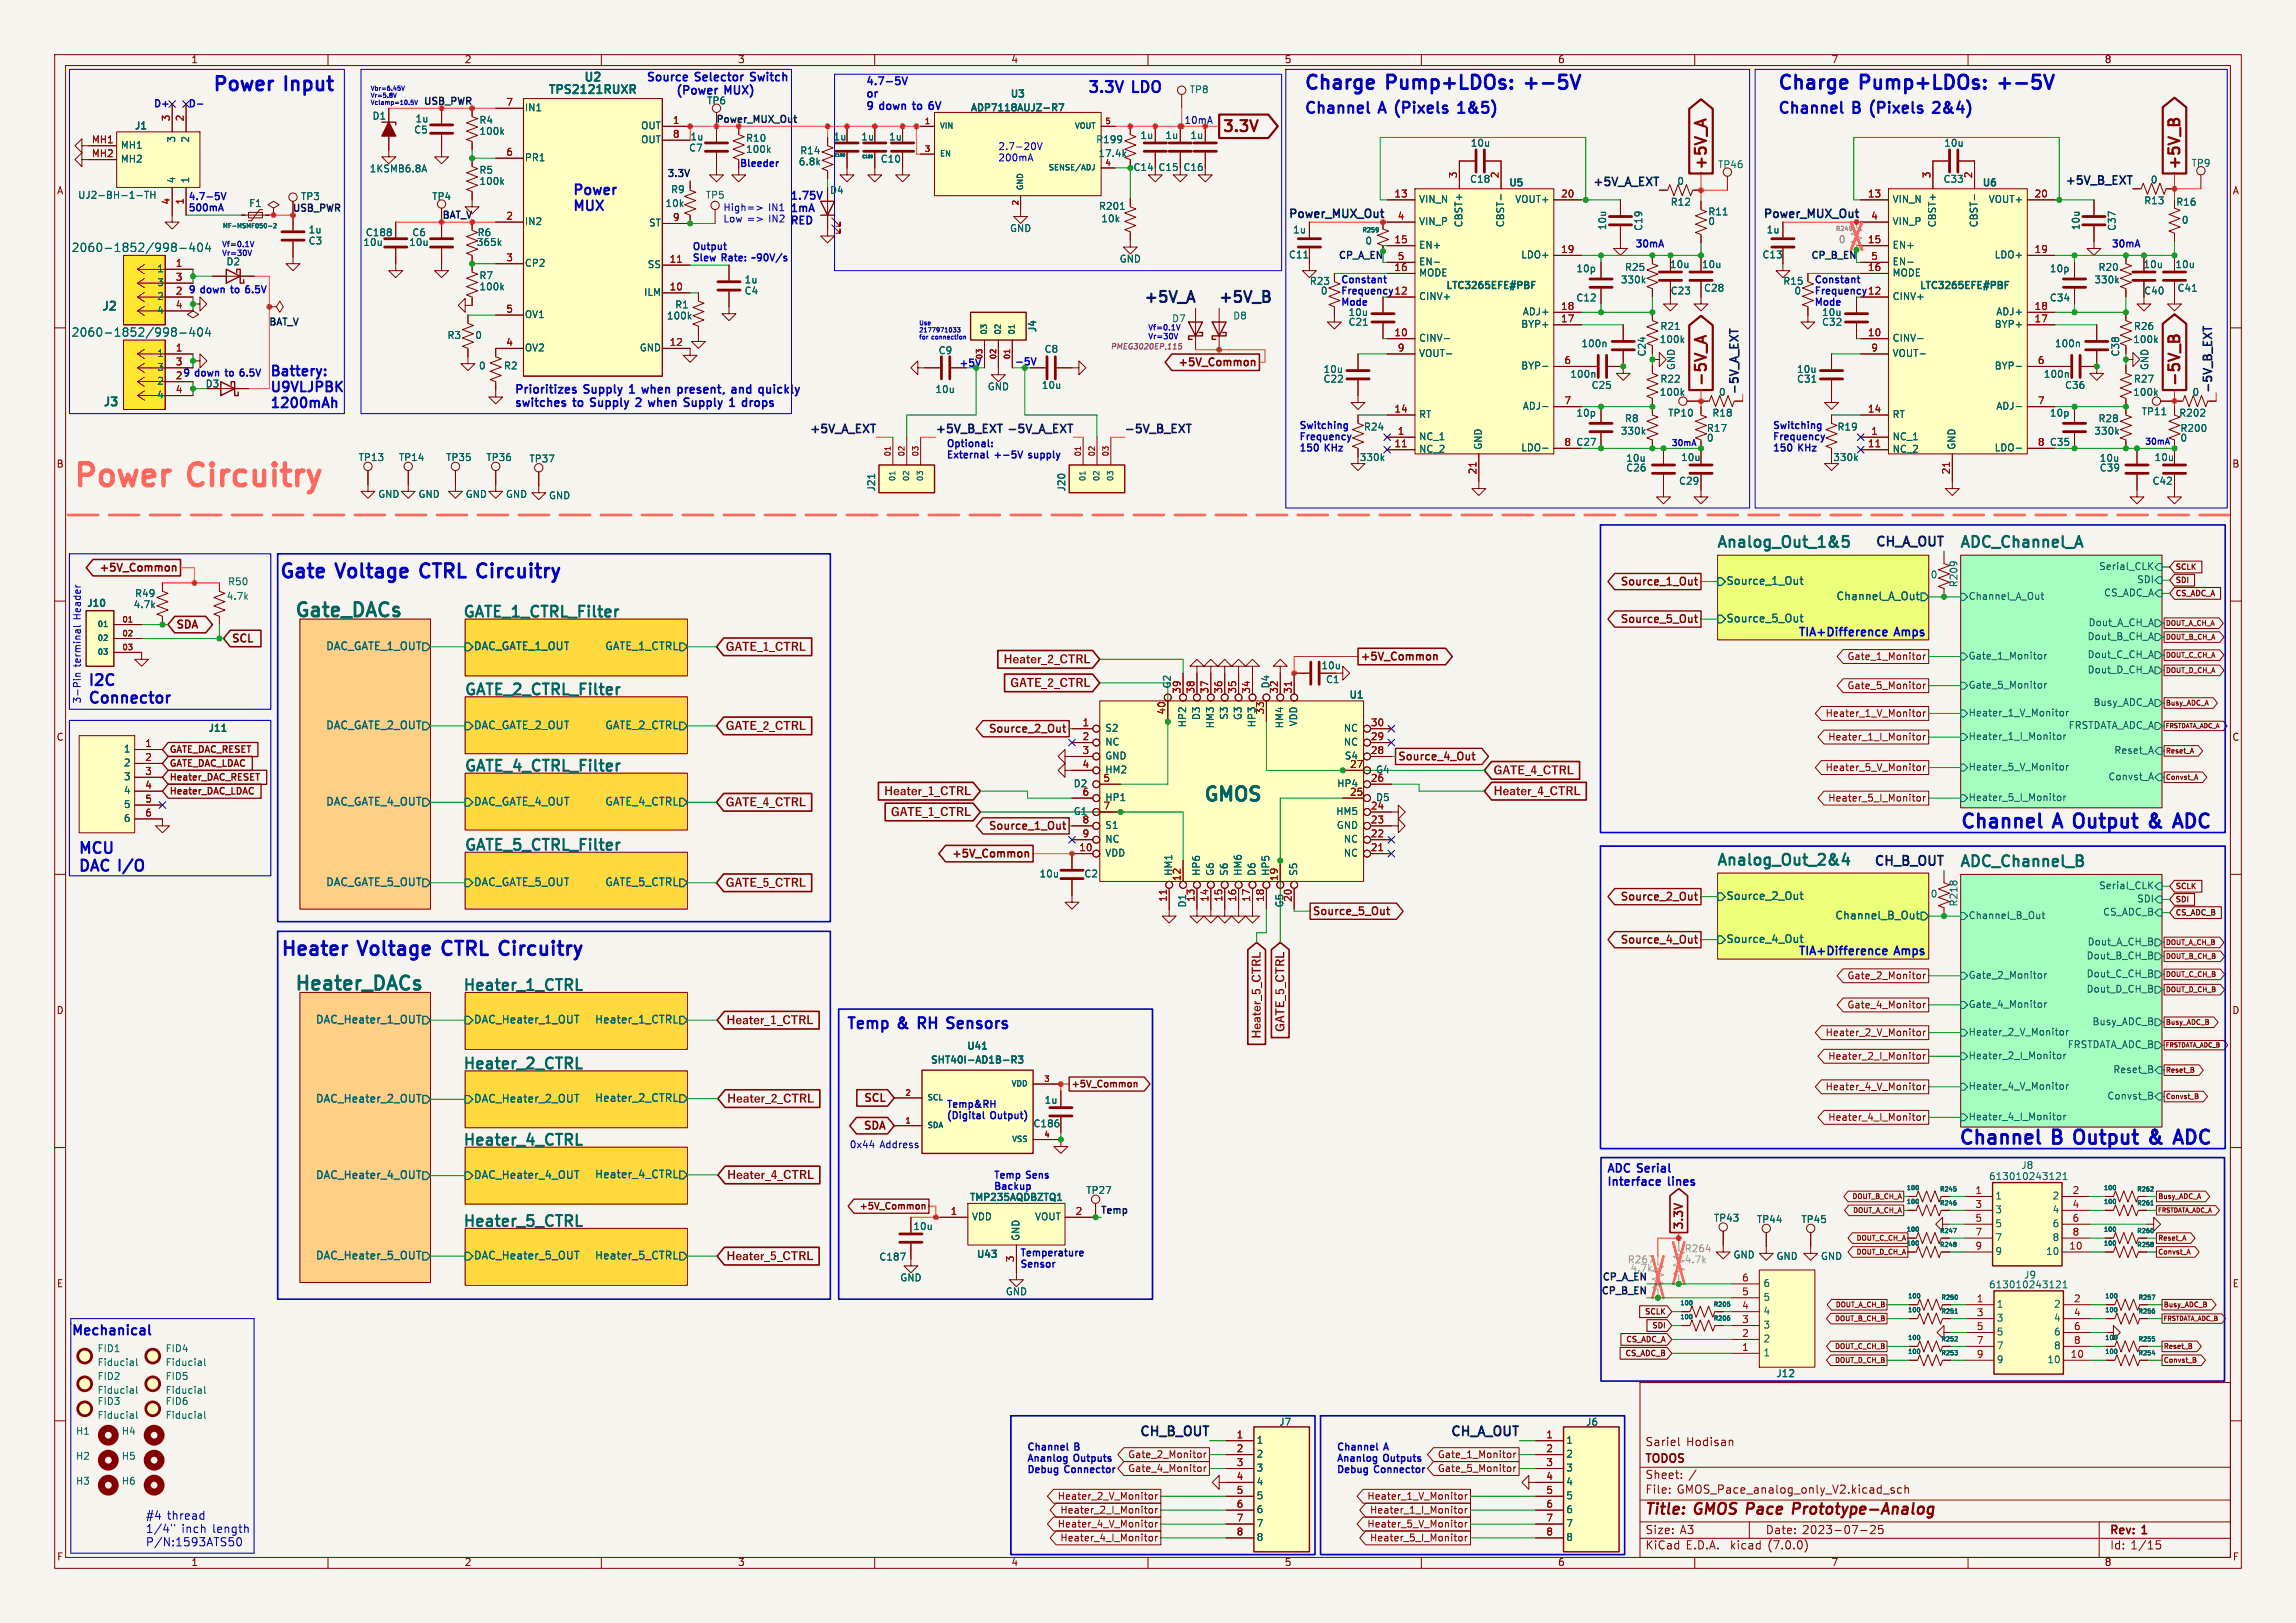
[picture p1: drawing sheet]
<svg xmlns="http://www.w3.org/2000/svg" width="420mm" height="297mm" viewBox="0 0 420 297" stroke-linecap="round" stroke-linejoin="round" font-family="sans-serif">
<defs><g id="words">
<g font-size="5.6" fill="#ff5f5a">
<text x="13.7" y="89.7">Power</text>
<text x="35" y="89.7">Circuitry</text>
</g>
<g font-size="3.5" fill="#0000c2">
<text x="39.1" y="17">Power</text>
<text x="52.4" y="17">Input</text>
<text x="238.8" y="16.8">Charge</text>
<text x="254" y="16.8">Pump+LDOs:</text>
<text x="280" y="16.8">+-5V</text>
<text x="325.4" y="16.8">Charge</text>
<text x="340.6" y="16.8">Pump+LDOs:</text>
<text x="366.7" y="16.8">+-5V</text>
<text x="50.6" y="106.2">Gate</text>
<text x="61.2" y="106.2">Voltage</text>
<text x="77.2" y="106.2">CTRL Circuitry</text>
<text x="358.8" y="151.9">Channel</text>
<text x="376" y="151.9">A Output</text>
<text x="395" y="151.9">&amp;</text>
<text x="400.3" y="151.9">ADC</text>
<text x="50.8" y="175.3">Heater</text>
<text x="65.2" y="175.3">Voltage</text>
<text x="81.3" y="175.3">CTRL Circuitry</text>
<text x="358.5" y="209.8">Channel</text>
<text x="375.8" y="209.8">B Output</text>
<text x="395" y="209.8">&amp;</text>
<text x="400.4" y="209.8">ADC</text>
</g>
<g font-size="3.5" fill="#006464">
<text x="54.1" y="113.3">Gate_DACs</text>
<text x="220" y="147.4">GMOS</text>
<text x="54.1" y="181.6">Heater_DACs</text>
</g>
<g font-size="2.8" fill="#0000c2">
<text x="199.1" y="17.3">3.3V</text>
<text x="207.4" y="17.3">LDO</text>
<text x="238.8" y="21.1">Channel</text>
<text x="252.6" y="21.1">A (Pixels</text>
<text x="268.2" y="21.1">1&amp;5)</text>
<text x="325.4" y="21.1">Channel</text>
<text x="339.2" y="21.1">B (Pixels</text>
<text x="355.1" y="21.1">2&amp;4)</text>
<text x="16.3" y="125.8">I2C</text>
<text x="16.3" y="129">Connector</text>
<text x="14.5" y="156.5">MCU</text>
<text x="14.5" y="159.8">DAC I/O</text>
<text x="155" y="189.3">Temp</text>
<text x="164.5" y="189.3">&amp;</text>
<text x="168.8" y="189.3">RH Sensors</text>
</g>
<g font-size="2.8" fill="#840000">
<text x="223.8" y="24.8">3.3V</text>
<text x="312.8" y="31" transform="rotate(-90 312.8 31)">+5V_A</text>
<text x="399.4" y="31" transform="rotate(-90 399.4 31)">+5V_B</text>
<text x="312.8" y="70.6" transform="rotate(-90 312.8 70.6)">-5V_A</text>
<text x="399.4" y="70.6" transform="rotate(-90 399.4 70.6)">-5V_B</text>
<text x="301" y="277.8">Title:</text>
<text x="310.1" y="277.8">GMOS Pace</text>
<text x="329.2" y="277.8">Prototype-Analog</text>
</g>
<g font-size="2.8" fill="#0f0f0f">
<text x="208.8" y="55.7">+5V_A</text>
<text x="223" y="55.7">+5V_B</text>
</g>
<g font-size="2.8" fill="#006464">
<text x="314.2" y="100.5">Analog_Out_1&amp;5</text>
<text x="358.6" y="100.5">ADC_Channel_A</text>
<text x="84.8" y="113.3">GATE_1_CTRL_Filter</text>
<text x="85.1" y="127.5">GATE_2_CTRL_Filter</text>
<text x="85.1" y="141.5">GATE_4_CTRL_Filter</text>
<text x="85.1" y="156">GATE_5_CTRL_Filter</text>
<text x="314.2" y="158.7">Analog_Out_2&amp;4</text>
<text x="358.6" y="158.9">ADC_Channel_B</text>
<text x="84.8" y="181.6">Heater_1_CTRL</text>
<text x="84.8" y="196">Heater_2_CTRL</text>
<text x="84.8" y="209.9">Heater_4_CTRL</text>
<text x="84.8" y="224.8">Heater_5_CTRL</text>
</g>
<g font-size="2.5" fill="#0000c2">
<text x="104.9" y="35.9">Power</text>
<text x="104.9" y="38.9">MUX</text>
<text x="49.5" y="69.1">Battery:</text>
<text x="49.5" y="72">U9VLJPBK</text>
<text x="49.5" y="74.9">1200mAh</text>
</g>
<g font-size="2.4" fill="#0f0f0f">
<text x="342.7" y="100.2">CH_A_OUT</text>
<text x="342.5" y="158.7">CH_B_OUT</text>
<text x="208.1" y="263.1">CH_B_OUT</text>
<text x="265" y="263.1">CH_A_OUT</text>
</g>
<text font-size="2.4" fill="#0000c2" x="13.2" y="244.6">Mechanical</text>
<g font-size="2.1" fill="#006464">
<text x="100.2" y="17.7">TPS2121RUXR</text>
<text x="106.7" y="15.4">U2</text>
<text x="13" y="46.4">2060-1852/998-404</text>
<text x="18.5" y="57.3">J2</text>
<text x="13" y="61.9">2060-1852/998-404</text>
<text x="18.8" y="74.8">J3</text>
</g>
<g font-size="2.1" fill="#0000c2">
<text x="118.4" y="15.1">Source</text>
<text x="126.5" y="17.5">(Power</text>
<text x="127.4" y="15.1">Selector</text>
<text x="135.5" y="17.5">MUX)</text>
<text x="137.9" y="15.1">Switch</text>
<text x="94.2" y="72.2">Prioritizes</text>
<text x="94.2" y="74.7">switches</text>
<text x="105.1" y="74.7">to</text>
<text x="107" y="72.2">Supply</text>
<text x="108.6" y="74.7">Supply</text>
<text x="115.8" y="72.2">1</text>
<text x="117.4" y="74.7">2</text>
<text x="118.6" y="72.2">when</text>
<text x="120.2" y="74.7">when</text>
<text x="125.5" y="72.2">present,</text>
<text x="127.1" y="74.7">Supply</text>
<text x="135.8" y="72.2">and</text>
<text x="135.9" y="74.7">1</text>
<text x="138.7" y="74.7">drops</text>
<text x="141.3" y="72.2">quickly</text>
<text x="329.1" y="116.7">TIA+Difference</text>
<text x="346.8" y="116.7">Amps</text>
<text x="329.1" y="175">TIA+Difference</text>
<text x="346.8" y="175">Amps</text>
<text x="294.1" y="215.3">ADC Serial</text>
<text x="294.1" y="217.7">Interface</text>
<text x="305.3" y="217.7">lines</text>
<text x="26.7" y="278.3">#4</text>
<text x="26.7" y="280.8">1/4&quot;</text>
<text x="30.6" y="278.3">thread</text>
<text x="33.2" y="280.8">inch</text>
<text x="38.9" y="280.8">length</text>
<text x="26.7" y="283.2">P/N:1593ATS50</text>
</g>
<g font-size="2.1" fill="#0f0f0f">
<text x="291" y="34.3">+5V_A_EXT</text>
<text x="377.4" y="34">+5V_B_EXT</text>
<text x="235.4" y="40.1">Power_MUX_Out</text>
<text x="322.2" y="40.1">Power_MUX_Out</text>
<text x="404.9" y="71.9" transform="rotate(-90 404.9 71.9)">-5V_B_EXT</text>
<text x="318.2" y="72.1" transform="rotate(-90 318.2 72.1)">-5V_A_EXT</text>
<text x="147.8" y="79.5">+5V_A_EXT</text>
<text x="171.2" y="79.5">+5V_B_EXT -5V_A_EXT</text>
<text x="205.7" y="79.5">-5V_B_EXT</text>
</g>
<g font-size="2.1" fill="#840000">
<text x="132.8" y="119.7">GATE_1_CTRL</text>
<text x="183.6" y="122">Heater_2_CTRL</text>
<text x="184.8" y="126.3">GATE_2_CTRL</text>
<text x="132.8" y="134.2">GATE_2_CTRL</text>
<text x="273.2" y="142.3">GATE_4_CTRL</text>
<text x="132.8" y="148.1">GATE_4_CTRL</text>
<text x="161.7" y="146.1">Heater_1_CTRL</text>
<text x="163" y="149.9">GATE_1_CTRL</text>
<text x="273.2" y="146.1">Heater_4_CTRL</text>
<text x="132.8" y="162.9">GATE_5_CTRL</text>
<text x="132.9" y="188">Heater_1_CTRL</text>
<text x="231.2" y="190.1" transform="rotate(-90 231.2 190.1)">Heater_5_CTRL</text>
<text x="235.5" y="188.8" transform="rotate(-90 235.5 188.8)">GATE_5_CTRL</text>
<text x="133" y="202.4">Heater_2_CTRL</text>
<text x="133" y="216.3">Heater_4_CTRL</text>
<text x="308.3" y="225" transform="rotate(-90 308.3 225)">3.3V</text>
<text x="132.9" y="231.2">Heater_5_CTRL</text>
<text x="301" y="268.1">TODOS</text>
<text x="301" y="264.9">Sariel</text>
<text x="308.5" y="264.9">Hodisan</text>
<text x="301" y="273.6">File:</text>
<text x="301" y="270.9">Sheet:</text>
<text x="306.8" y="273.6">GMOS_Pace_analog_only_V2.kicad_sch</text>
<text x="308.9" y="270.9">/</text>
<text x="301" y="281">Size:</text>
<text x="307.3" y="281">A3</text>
<text x="323" y="281">Date:</text>
<text x="329.7" y="281">2023-07-25</text>
<text x="386" y="281.2">Rev:</text>
<text x="392" y="281.2">1</text>
<text x="301" y="283.8">KiCad</text>
<text x="308.4" y="283.8">E.D.A.</text>
<text x="316.6" y="283.8">kicad</text>
<text x="323.6" y="283.8">(7.0.0)</text>
<text x="386" y="283.8">Id: 1/15</text>
</g>
<g font-size="1.9" fill="#0000c2">
<text x="158.5" y="15.8">4.7-5V</text>
<text x="158.5" y="18.1">or</text>
<text x="158.5" y="20.3">9</text>
<text x="161.1" y="20.3">down</text>
<text x="167.6" y="20.3">to</text>
<text x="170.9" y="20.3">6V</text>
<text x="144.7" y="36.7">1.75V</text>
<text x="144.7" y="39">1mA</text>
</g>
<g font-size="1.9" fill="#840000">
<text x="215.2" y="67.4">+5V_Common</text>
<text x="17.8" y="105">+5V_Common</text>
<text x="296.1" y="107.5">Source_1_Out</text>
<text x="32.3" y="115.5">SDA</text>
<text x="42.5" y="118">SCL</text>
<text x="296.1" y="114.4">Source_5_Out</text>
<text x="248.9" y="121.3">+5V_Common</text>
<text x="180.6" y="134.5">Source_2_Out</text>
<text x="255.8" y="139.5">Source_4_Out</text>
<text x="180.6" y="152.2">Source_1_Out</text>
<text x="173.8" y="157.4">+5V_Common</text>
<text x="240.2" y="167.9">Source_5_Out</text>
<text x="296.1" y="165.2">Source_2_Out</text>
<text x="296.1" y="173.1">Source_4_Out</text>
<text x="157.7" y="202.1">SCL</text>
<text x="157.6" y="207.1">SDA</text>
</g>
<g font-size="1.9" fill="#006464">
<text x="315.8" y="107.4">Source_1_Out</text>
<text x="335.6" y="110.2">Channel_A_Out</text>
<text x="59.3" y="119.4">DAC_GATE_1_OUT</text>
<text x="86.7" y="119.4">DAC_GATE_1_OUT</text>
<text x="110.4" y="119.4">GATE_1_CTRL</text>
<text x="315.8" y="114.3">Source_5_Out</text>
<text x="59.3" y="133.9">DAC_GATE_2_OUT</text>
<text x="86.7" y="133.9">DAC_GATE_2_OUT</text>
<text x="110.4" y="133.9">GATE_2_CTRL</text>
<text x="59.3" y="147.8">DAC_GATE_4_OUT</text>
<text x="86.7" y="147.8">DAC_GATE_4_OUT</text>
<text x="110.4" y="147.8">GATE_4_CTRL</text>
<text x="59.3" y="162.6">DAC_GATE_5_OUT</text>
<text x="86.7" y="162.6">DAC_GATE_5_OUT</text>
<text x="110.4" y="162.6">GATE_5_CTRL</text>
<text x="315.8" y="165.1">Source_2_Out</text>
<text x="315.8" y="173">Source_4_Out</text>
<text x="335.4" y="168.7">Channel_B_Out</text>
<text x="57.4" y="187.7">DAC_Heater_1_OUT</text>
<text x="86.7" y="187.7">DAC_Heater_1_OUT</text>
<text x="108.5" y="187.7">Heater_1_CTRL</text>
<text x="57.4" y="202.2">DAC_Heater_2_OUT</text>
<text x="86.7" y="202.2">DAC_Heater_2_OUT</text>
<text x="108.5" y="202.1">Heater_2_CTRL</text>
<text x="57.4" y="216.2">DAC_Heater_4_OUT</text>
<text x="86.7" y="216.2">DAC_Heater_4_OUT</text>
<text x="108.5" y="216">Heater_4_CTRL</text>
<text x="57.4" y="230.9">DAC_Heater_5_OUT</text>
<text x="86.7" y="230.9">DAC_Heater_5_OUT</text>
<text x="108.5" y="230.9">Heater_5_CTRL</text>
</g>
<g font-size="1.8" fill="#840000">
<text x="35" y="11.8">1</text>
<text x="85" y="11.8">2</text>
<text x="135" y="11.8">3</text>
<text x="185" y="11.8">4</text>
<text x="235" y="11.8">5</text>
<text x="285" y="11.8">6</text>
<text x="335" y="11.8">7</text>
<text x="385" y="11.8">8</text>
<text x="10.4" y="35.8">A</text>
<text x="135.4" y="30.7">Bleeder</text>
<text x="408.4" y="35.8">A</text>
<text x="398" y="37.9">R16</text>
<text x="10.3" y="85.8">B</text>
<text x="408.3" y="85.8">B</text>
<text x="241.7" y="122.7">10u</text>
<text x="337.8" y="121.1">Gate_1_Monitor</text>
<text x="333.8" y="131.5">Heater_1_V_Monitor</text>
<text x="337.8" y="126.4">Gate_5_Monitor</text>
<text x="10.3" y="135.8">C</text>
<text x="334.3" y="135.8">Heater_1_I_Monitor</text>
<text x="408.3" y="135.8">C</text>
<text x="333.8" y="141.4">Heater_5_V_Monitor</text>
<text x="334.3" y="147">Heater_5_I_Monitor</text>
<text x="337.8" y="179.5">Gate_2_Monitor</text>
<text x="10.3" y="185.8">D</text>
<text x="337.8" y="184.8">Gate_4_Monitor</text>
<text x="408.3" y="185.8">D</text>
<text x="333.8" y="189.9">Heater_2_V_Monitor</text>
<text x="334.3" y="194.2">Heater_2_I_Monitor</text>
<text x="333.8" y="199.8">Heater_4_V_Monitor</text>
<text x="334.3" y="205.4">Heater_4_I_Monitor</text>
<text x="10.4" y="235.8">E</text>
<text x="408.3" y="235.8">E</text>
<text x="206.2" y="267.1">Gate_2_Monitor</text>
<text x="206.2" y="269.6">Gate_4_Monitor</text>
<text x="262.9" y="267.1">Gate_1_Monitor</text>
<text x="262.9" y="269.6">Gate_5_Monitor</text>
<text x="193.4" y="274.7">Heater_2_V_Monitor</text>
<text x="250" y="274.7">Heater_1_V_Monitor</text>
<text x="193.4" y="279.8">Heater_4_V_Monitor</text>
<text x="193.8" y="277.3">Heater_2_I_Monitor</text>
<text x="250" y="279.8">Heater_5_V_Monitor</text>
<text x="250.5" y="277.3">Heater_1_I_Monitor</text>
<text x="10.4" y="285.8">F</text>
<text x="35" y="286.8">1</text>
<text x="85" y="286.8">2</text>
<text x="135" y="286.8">3</text>
<text x="185" y="286.8">4</text>
<text x="193.8" y="282.3">Heater_4_I_Monitor</text>
<text x="235" y="286.8">5</text>
<text x="250.5" y="282.3">Heater_5_I_Monitor</text>
<text x="285" y="286.8">6</text>
<text x="335" y="286.8">7</text>
<text x="385" y="286.8">8</text>
<text x="408.4" y="285.8">F</text>
</g>
<g font-size="1.8" fill="#006464">
<text x="217.6" y="17.3">TP8</text>
<text x="68.1" y="22.2">D1</text>
<text x="76" y="22.7">1u</text>
<text x="87.6" y="22.9">R4</text>
<text x="96" y="20.6">IN1</text>
<text x="117.1" y="23.9">OUT</text>
<text x="129.3" y="19.4">TP6</text>
<text x="177.4" y="20.8">ADP7118AUJZ-R7</text>
<text x="184.7" y="18.2">U3</text>
<text x="22.1" y="27.5">MH1</text>
<text x="24.5" y="24.1">J1</text>
<text x="32.3" y="26.2" transform="rotate(-90 32.3 26.2)">3</text>
<text x="34.9" y="26.2" transform="rotate(-90 34.9 26.2)">2</text>
<text x="75.7" y="24.7">C5</text>
<text x="87.6" y="25">100k</text>
<text x="96" y="29.8">PR1</text>
<text x="117.1" y="26.5">OUT</text>
<text x="126" y="28">C7</text>
<text x="126.2" y="26">1u</text>
<text x="136.4" y="26.2">R10</text>
<text x="136.4" y="28.3">100k</text>
<text x="146.3" y="28.5">R14</text>
<text x="152.4" y="26">1u</text>
<text x="157.5" y="26">1u</text>
<text x="162.6" y="26">1u</text>
<text x="200.5" y="26.5">R199</text>
<text x="200.9" y="29">17.4k</text>
<text x="208.5" y="25.7">1u</text>
<text x="213.1" y="25.7">1u</text>
<text x="217.7" y="25.7">1u</text>
<text x="269" y="27.1">10u</text>
<text x="355.6" y="27.1">10u</text>
<text x="22.1" y="30">MH2</text>
<text x="32.3" y="33.5" transform="rotate(-90 32.3 33.5)">4</text>
<text x="34.9" y="33.5" transform="rotate(-90 34.9 33.5)">1</text>
<text x="67.6" y="31.8">1KSMB6.8A</text>
<text x="87.6" y="32.1">R5</text>
<text x="87.6" y="34.1">100k</text>
<text x="122.7" y="35.6">R9</text>
<text x="146.1" y="30.5">6.8k</text>
<text x="151.8" y="35.8">D4</text>
<text x="161" y="30">C10</text>
<text x="207.3" y="31.6">C14</text>
<text x="211.8" y="31.6">C15</text>
<text x="216.4" y="31.6">C16</text>
<text x="268.8" y="33.7">C18</text>
<text x="275.9" y="34.5">U5</text>
<text x="306.8" y="34.1">0</text>
<text x="314.2" y="31.1">TP46</text>
<text x="355.5" y="33.7">C33</text>
<text x="362.5" y="34.5">U6</text>
<text x="393.4" y="33.8">0</text>
<text x="400.8" y="30.8">TP9</text>
<text x="14.2" y="36.6">UJ2-BH-1-TH</text>
<text x="45.5" y="38.2">F1</text>
<text x="55" y="36.9">TP3</text>
<text x="79" y="36.9">TP4</text>
<text x="96" y="41.5">IN2</text>
<text x="118.6" y="41.7">ST</text>
<text x="121.7" y="38.2">10k</text>
<text x="129" y="36.6">TP5</text>
<text x="201" y="38.7">R201</text>
<text x="201.4" y="41">10k</text>
<text x="259.6" y="37.4">VIN_N</text>
<text x="259.6" y="41.5">VIN_P</text>
<text x="267.8" y="41.7" transform="rotate(-90 267.8 41.7)">CBST+</text>
<text x="275.4" y="41.7" transform="rotate(-90 275.4 41.7)">CBST-</text>
<text x="277" y="37.4">VOUT+</text>
<text x="305.5" y="37.9">R12</text>
<text x="312.4" y="39.7">R11</text>
<text x="312.4" y="41.5">0</text>
<text x="346.2" y="37.4">VIN_N</text>
<text x="346.2" y="41.5">VIN_P</text>
<text x="354.4" y="41.7" transform="rotate(-90 354.4 41.7)">CBST+</text>
<text x="362" y="41.7" transform="rotate(-90 362 41.7)">CBST-</text>
<text x="363.7" y="37.4">VOUT+</text>
<text x="392.2" y="37.7">R13</text>
<text x="399" y="41.2">0</text>
<text x="56.4" y="45">C3</text>
<text x="56.4" y="43">1u</text>
<text x="66.4" y="45.3">10u</text>
<text x="66.8" y="43.5">C188</text>
<text x="74.8" y="45.3">10u</text>
<text x="75.4" y="43.5">C6</text>
<text x="87.2" y="45.3">365k</text>
<text x="87.3" y="43.5">R6</text>
<text x="184.7" y="42.7">GND</text>
<text x="235.7" y="47.6">C11</text>
<text x="236.5" y="43">1u</text>
<text x="249.7" y="45">0</text>
<text x="259.6" y="45.8">EN+</text>
<text x="278.1" y="47.6">LDO+</text>
<text x="294.1" y="42.2" transform="rotate(-90 294.1 42.2)">10u</text>
<text x="300.7" y="42.3" transform="rotate(-90 300.7 42.3)">C19</text>
<text x="322.3" y="47.6">C13</text>
<text x="323.1" y="43">1u</text>
<text x="346.2" y="45.8">EN+</text>
<text x="364.7" y="47.6">LDO+</text>
<text x="380.7" y="42.2" transform="rotate(-90 380.7 42.2)">10u</text>
<text x="387.3" y="42.3" transform="rotate(-90 387.3 42.3)">C37</text>
<text x="28.6" y="50.1">1</text>
<text x="28.6" y="52.6">3</text>
<text x="41.4" y="48.8">D2</text>
<text x="87.6" y="51.4">R7</text>
<text x="87.6" y="53.4">100k</text>
<text x="96" y="49.1">CP2</text>
<text x="118.4" y="49.3">SS</text>
<text x="136.2" y="52.1">1u</text>
<text x="204.8" y="48.3">GND</text>
<text x="239.5" y="52.4">R23</text>
<text x="259.6" y="50.9">MODE</text>
<text x="259.6" y="48.8">EN-</text>
<text x="264.4" y="53.3">LTC3265EFE#PBF</text>
<text x="288.3" y="50.1">10p</text>
<text x="296.4" y="52.1">330k</text>
<text x="297.2" y="49.8">R25</text>
<text x="305.4" y="49.3">10u</text>
<text x="311.3" y="49.3">10u</text>
<text x="311.6" y="53.7">C28</text>
<text x="326.1" y="52.4">R15</text>
<text x="346.2" y="50.9">MODE</text>
<text x="346.2" y="48.8">EN-</text>
<text x="351" y="53.3">LTC3265EFE#PBF</text>
<text x="374.9" y="50.1">10p</text>
<text x="383" y="52.1">330k</text>
<text x="383.8" y="49.8">R20</text>
<text x="392" y="49.3">10u</text>
<text x="397.9" y="49.3">10u</text>
<text x="398.3" y="53.7">C41</text>
<text x="28.6" y="55.2">2</text>
<text x="28.6" y="57.7">4</text>
<text x="96" y="58.5">OV1</text>
<text x="117.7" y="54.4">ILM</text>
<text x="121.9" y="58.7">100k</text>
<text x="123.5" y="56.7">R1</text>
<text x="136.2" y="54.2">C4</text>
<text x="225.5" y="58.7">D8</text>
<text x="241.6" y="54.2">0</text>
<text x="246.6" y="58.1">10u</text>
<text x="246.6" y="59.9">C21</text>
<text x="259.6" y="55.2">CINV+</text>
<text x="278.4" y="58">ADJ+</text>
<text x="288.3" y="55.4">C12</text>
<text x="305.5" y="54.2">C23</text>
<text x="328.2" y="54.2">0</text>
<text x="333.2" y="58.1">10u</text>
<text x="333.2" y="59.9">C32</text>
<text x="346.2" y="55.2">CINV+</text>
<text x="365.1" y="58">ADJ+</text>
<text x="374.9" y="55.4">C34</text>
<text x="392.2" y="54.2">C40</text>
<text x="28.6" y="65.6">1</text>
<text x="81.8" y="62.3">R3</text>
<text x="86.9" y="62.3">0</text>
<text x="96" y="64.6">OV2</text>
<text x="116.9" y="64.6">GND</text>
<text x="171.6" y="65.1">C9</text>
<text x="189.9" y="61" transform="rotate(-90 189.9 61)">J4</text>
<text x="191" y="64.8">C8</text>
<text x="259.6" y="62.8">CINV-</text>
<text x="259.6" y="65.6">VOUT-</text>
<text x="278.1" y="60.3">BYP+</text>
<text x="289.2" y="63.8">100n</text>
<text x="301.3" y="65.3" transform="rotate(-90 301.3 65.3)">C24</text>
<text x="303.5" y="63.1">100k</text>
<text x="303.7" y="60.6">R21</text>
<text x="346.2" y="62.8">CINV-</text>
<text x="346.2" y="65.6">VOUT-</text>
<text x="364.7" y="60.3">BYP+</text>
<text x="375.8" y="63.8">100n</text>
<text x="387.9" y="65.3" transform="rotate(-90 387.9 65.3)">C38</text>
<text x="390.2" y="63.1">100k</text>
<text x="390.3" y="60.6">R26</text>
<text x="28.6" y="70.7">2</text>
<text x="28.6" y="68.1">3</text>
<text x="37.6" y="71.2">D3</text>
<text x="87.6" y="67.9">0</text>
<text x="92.1" y="67.9">R2</text>
<text x="180.6" y="71.7">GND</text>
<text x="190.5" y="71.4">10u</text>
<text x="242" y="68.5">10u</text>
<text x="242" y="70.3">C22</text>
<text x="278.1" y="67.9">BYP-</text>
<text x="287.2" y="69.4">100n</text>
<text x="291.1" y="71.4">C25</text>
<text x="303.7" y="70.3">R22</text>
<text x="306.6" y="67.8" transform="rotate(-90 306.6 67.8)">GND</text>
<text x="328.7" y="68.5">10u</text>
<text x="328.7" y="70.3">C31</text>
<text x="364.7" y="67.9">BYP-</text>
<text x="373.8" y="69.4">100n</text>
<text x="377.7" y="71.4">C36</text>
<text x="390.3" y="70.3">R27</text>
<text x="393.3" y="67.8" transform="rotate(-90 393.3 67.8)">GND</text>
<text x="28.6" y="73.2">4</text>
<text x="171" y="72.2">10u</text>
<text x="259.6" y="76.8">RT</text>
<text x="278.4" y="75.2">ADJ-</text>
<text x="288.3" y="76.5">10p</text>
<text x="297.2" y="77.5">R8</text>
<text x="303.5" y="72.7">100k</text>
<text x="305.1" y="76.5">TP10</text>
<text x="313.2" y="76.5">R18</text>
<text x="314.4" y="72.7">0</text>
<text x="346.2" y="76.8">RT</text>
<text x="365.1" y="75.2">ADJ-</text>
<text x="374.9" y="76.5">10p</text>
<text x="383.8" y="77.5">R28</text>
<text x="390.2" y="72.7">100k</text>
<text x="391.7" y="76.3">TP11</text>
<text x="398.6" y="76.5">R202</text>
<text x="401" y="72.7">0</text>
<text x="249.4" y="79.1">R24</text>
<text x="259.6" y="80.8">NC_1</text>
<text x="259.6" y="83.1">NC_2</text>
<text x="271.3" y="82.3" transform="rotate(-90 271.3 82.3)">GND</text>
<text x="278.1" y="82.9">LDO-</text>
<text x="296.4" y="79.8">330k</text>
<text x="312.2" y="79.3">R17</text>
<text x="312.2" y="81.1">0</text>
<text x="336" y="79.1">R19</text>
<text x="346.2" y="80.8">NC_1</text>
<text x="346.2" y="83.1">NC_2</text>
<text x="357.9" y="82.3" transform="rotate(-90 357.9 82.3)">GND</text>
<text x="364.7" y="82.9">LDO-</text>
<text x="383" y="79.8">330k</text>
<text x="398.8" y="79.3">R200</text>
<text x="398.8" y="81.1">0</text>
<text x="65.5" y="84.6">TP13</text>
<text x="72.9" y="84.6">TP14</text>
<text x="81.5" y="84.6">TP35</text>
<text x="88.9" y="84.6">TP36</text>
<text x="96.8" y="84.9">TP37</text>
<text x="248.7" y="84.6">330k</text>
<text x="297.4" y="84.8">10u</text>
<text x="297.4" y="86.6">C26</text>
<text x="307.1" y="89">C29</text>
<text x="307.4" y="84.6">10u</text>
<text x="335.3" y="84.6">330k</text>
<text x="384" y="84.8">10u</text>
<text x="384" y="86.6">C39</text>
<text x="393.7" y="89">C42</text>
<text x="394.1" y="84.6">10u</text>
<text x="69.1" y="91.4">GND</text>
<text x="76.5" y="91.4">GND</text>
<text x="85.1" y="91.4">GND</text>
<text x="92.5" y="91.4">GND</text>
<text x="100.4" y="91.6">GND</text>
<text x="160.5" y="90.1" transform="rotate(-90 160.5 90.1)">J21</text>
<text x="195.3" y="90.1" transform="rotate(-90 195.3 90.1)">J20</text>
<text x="41.7" y="107.4">R50</text>
<text x="353.1" y="106.1">0</text>
<text x="358.3" y="107.5" transform="rotate(-90 358.3 107.5)">R209</text>
<text x="383.9" y="104.6">Serial_CLK</text>
<text x="390.8" y="107">SDI</text>
<text x="15.8" y="111.4">J10</text>
<text x="24.4" y="111.6">4.7k</text>
<text x="24.6" y="109.5">R49</text>
<text x="41.4" y="110">4.7k</text>
<text x="360.1" y="110">Channel_A_Out</text>
<text x="384.8" y="109.4">CS_ADC_A</text>
<text x="381.7" y="117.4">Dout_B_CH_A</text>
<text x="381.9" y="114.9">Dout_A_CH_A</text>
<text x="214.4" y="126" transform="rotate(-90 214.4 126)">G2</text>
<text x="232.5" y="126" transform="rotate(-90 232.5 126)">D4</text>
<text x="242.5" y="125.3">C1</text>
<text x="360.1" y="121">Gate_1_Monitor</text>
<text x="381.7" y="120.7">Dout_C_CH_A</text>
<text x="381.7" y="123.5">Dout_D_CH_A</text>
<text x="219.8" y="131.9" transform="rotate(-90 219.8 131.9)">D3</text>
<text x="224.9" y="131.8" transform="rotate(-90 224.9 131.8)">S3</text>
<text x="227.4" y="131.9" transform="rotate(-90 227.4 131.9)">G3</text>
<text x="231.4" y="130.8" transform="rotate(-90 231.4 130.8)">33</text>
<text x="233.9" y="127" transform="rotate(-90 233.9 127)">32</text>
<text x="246.7" y="128.2">U1</text>
<text x="360.1" y="131.4">Heater_1_V_Monitor</text>
<text x="360.1" y="126.3">Gate_5_Monitor</text>
<text x="382.8" y="129.5">Busy_ADC_A</text>
<text x="22.5" y="138">1</text>
<text x="38" y="134.3">J11</text>
<text x="202.2" y="134.2">S2</text>
<text x="202.2" y="136.7">NC</text>
<text x="217.2" y="133.2" transform="rotate(-90 217.2 133.2)">HP2</text>
<text x="222.3" y="133.4" transform="rotate(-90 222.3 133.4)">HM3</text>
<text x="229.9" y="133.2" transform="rotate(-90 229.9 133.2)">HP3</text>
<text x="235" y="133.4" transform="rotate(-90 235 133.4)">HM4</text>
<text x="237.6" y="133" transform="rotate(-90 237.6 133)">VDD</text>
<text x="245.7" y="136.7">NC</text>
<text x="245.7" y="134.2">NC</text>
<text x="360.1" y="135.7">Heater_1_I_Monitor</text>
<text x="378.3" y="133.7">FRSTDATA_ADC_A</text>
<text x="22.5" y="140.5">2</text>
<text x="22.5" y="143.1">3</text>
<text x="202.2" y="139.3">GND</text>
<text x="202.2" y="141.8">HM2</text>
<text x="245.9" y="139.3">S4</text>
<text x="246.9" y="140.7">27</text>
<text x="250.7" y="143.3">26</text>
<text x="251.7" y="141.8">G4</text>
<text x="360.1" y="141.3">Heater_5_V_Monitor</text>
<text x="385.5" y="143.1">Convst_A</text>
<text x="386.6" y="138.2">Reset_A</text>
<text x="22.5" y="145.6">4</text>
<text x="22.5" y="148.1">5</text>
<text x="196.3" y="144.3">D2</text>
<text x="196.3" y="149.4">G1</text>
<text x="202.2" y="146.9">HP1</text>
<text x="244.3" y="149.4">HM5</text>
<text x="244.5" y="144.3">HP4</text>
<text x="250.7" y="148.3">24</text>
<text x="251.7" y="146.9">D5</text>
<text x="360.1" y="146.9">Heater_5_I_Monitor</text>
<text x="22.5" y="150.7">6</text>
<text x="202.2" y="152">S1</text>
<text x="202.2" y="154.5">NC</text>
<text x="244.4" y="152">GND</text>
<text x="245.7" y="154.5">NC</text>
<text x="190.1" y="160.8">10u</text>
<text x="198.3" y="160.8">C2</text>
<text x="202.2" y="157">VDD</text>
<text x="214.7" y="160.3" transform="rotate(-90 214.7 160.3)">HM1</text>
<text x="219.8" y="160.3" transform="rotate(-90 219.8 160.3)">HP6</text>
<text x="222.3" y="160.3" transform="rotate(-90 222.3 160.3)">G6</text>
<text x="224.9" y="160.3" transform="rotate(-90 224.9 160.3)">S6</text>
<text x="227.4" y="160.3" transform="rotate(-90 227.4 160.3)">HM6</text>
<text x="229.9" y="160.3" transform="rotate(-90 229.9 160.3)">D6</text>
<text x="232.5" y="160.3" transform="rotate(-90 232.5 160.3)">HP5</text>
<text x="237.6" y="160.3" transform="rotate(-90 237.6 160.3)">S5</text>
<text x="245.7" y="157">NC</text>
<text x="217.2" y="166.2" transform="rotate(-90 217.2 166.2)">D1</text>
<text x="235" y="166.2" transform="rotate(-90 235 166.2)">G5</text>
<text x="353.1" y="164.5">0</text>
<text x="358.3" y="165.9" transform="rotate(-90 358.3 165.9)">R218</text>
<text x="383.9" y="163">Serial_CLK</text>
<text x="384.6" y="167.8">CS_ADC_B</text>
<text x="390.8" y="165.4">SDI</text>
<text x="360.1" y="168.5">Channel_B_Out</text>
<text x="381.7" y="173.3">Dout_A_CH_B</text>
<text x="360.1" y="179.4">Gate_2_Monitor</text>
<text x="381.6" y="175.8">Dout_B_CH_B</text>
<text x="381.6" y="179.1">Dout_C_CH_B</text>
<text x="360.1" y="184.7">Gate_4_Monitor</text>
<text x="381.6" y="181.9">Dout_D_CH_B</text>
<text x="360.1" y="189.8">Heater_2_V_Monitor</text>
<text x="382.6" y="187.9">Busy_ADC_B</text>
<text x="170.1" y="195">SHT40I-AD1B-R3</text>
<text x="176.8" y="192.5">U41</text>
<text x="360.1" y="194.1">Heater_2_I_Monitor</text>
<text x="378.1" y="192.1">FRSTDATA_ADC_B</text>
<text x="386.5" y="196.7">Reset_B</text>
<text x="191" y="202.2">1u</text>
<text x="360.1" y="199.7">Heater_4_V_Monitor</text>
<text x="385.4" y="201.5">Convst_B</text>
<text x="189" y="206.6">C186</text>
<text x="360.1" y="205.3">Heater_4_I_Monitor</text>
<text x="369.7" y="214.2">J8</text>
<text x="177.2" y="220.2">TMP235AQDBZTQ1</text>
<text x="181.9" y="217.9">Backup</text>
<text x="198.6" y="218.8">TP27</text>
<text x="363.8" y="216.2">613010243121</text>
<text x="365" y="219.8">1</text>
<text x="375.3" y="219.8">2</text>
<text x="167" y="225.4">10u</text>
<text x="177.8" y="223.6">VDD</text>
<text x="186.8" y="227.1" transform="rotate(-90 186.8 227.1)">GND</text>
<text x="189.2" y="223.6">VOUT</text>
<text x="313.4" y="223.8">TP43</text>
<text x="321.3" y="224.1">TP44</text>
<text x="329.4" y="224.1">TP45</text>
<text x="365" y="222.3">3</text>
<text x="365" y="224.9">5</text>
<text x="365" y="227.4">7</text>
<text x="375.3" y="222.3">4</text>
<text x="375.3" y="224.9">6</text>
<text x="375.3" y="227.4">8</text>
<text x="160.8" y="230.9">C187</text>
<text x="178.5" y="230.6">U43</text>
<text x="317" y="230.6">GND</text>
<text x="324.9" y="230.8">GND</text>
<text x="333" y="230.8">GND</text>
<text x="365" y="229.9">9</text>
<text x="374.1" y="229.9">10</text>
<text x="164.6" y="234.8">GND</text>
<text x="183.9" y="237.3">GND</text>
<text x="322.6" y="238.3">5</text>
<text x="322.6" y="235.8">6</text>
<text x="363.8" y="236">613010243121</text>
<text x="365.3" y="239.6">1</text>
<text x="370.2" y="234.3">J9</text>
<text x="375.6" y="239.6">2</text>
<text x="322.6" y="245.9">2</text>
<text x="322.6" y="243.4">3</text>
<text x="322.6" y="240.9">4</text>
<text x="365.3" y="242.1">3</text>
<text x="365.3" y="244.7">5</text>
<text x="375.6" y="242.1">4</text>
<text x="375.6" y="244.7">6</text>
<text x="17.8" y="247.7">FID1</text>
<text x="17.8" y="250.3">Fiducial</text>
<text x="30.2" y="247.7">FID4</text>
<text x="30.2" y="250.3">Fiducial</text>
<text x="322.6" y="248.5">1</text>
<text x="365.3" y="247.2">7</text>
<text x="365.3" y="249.7">9</text>
<text x="374.4" y="249.7">10</text>
<text x="375.6" y="247.2">8</text>
<text x="17.8" y="257.4">FID3</text>
<text x="17.8" y="252.8">FID2</text>
<text x="17.8" y="255.3">Fiducial</text>
<text x="30.2" y="257.4">FID6</text>
<text x="30.2" y="252.8">FID5</text>
<text x="30.2" y="255.3">Fiducial</text>
<text x="324.8" y="252.4">J12</text>
<text x="13.8" y="262.8">H1</text>
<text x="17.8" y="259.9">Fiducial</text>
<text x="22.2" y="262.8">H4</text>
<text x="30.2" y="259.9">Fiducial</text>
<text x="233.9" y="261.2">J7</text>
<text x="290.1" y="261.2">J6</text>
<text x="13.8" y="267.4">H2</text>
<text x="22.2" y="267.4">H5</text>
<text x="229.9" y="264.5">1</text>
<text x="229.9" y="267">2</text>
<text x="229.9" y="269.6">3</text>
<text x="286.5" y="264.5">1</text>
<text x="286.5" y="267">2</text>
<text x="286.5" y="269.6">3</text>
<text x="13.8" y="272">H3</text>
<text x="22.2" y="272">H6</text>
<text x="229.9" y="272.1">4</text>
<text x="229.9" y="274.6">5</text>
<text x="286.5" y="272.1">4</text>
<text x="286.5" y="274.6">5</text>
<text x="229.9" y="277.2">6</text>
<text x="229.9" y="279.7">7</text>
<text x="286.5" y="277.2">6</text>
<text x="286.5" y="279.7">7</text>
<text x="229.9" y="282.3">8</text>
<text x="286.5" y="282.3">8</text>
</g>
<g font-size="1.8" fill="#0000c2">
<text x="28.2" y="19.8">D+</text>
<text x="34.5" y="19.8">D-</text>
<text x="216.7" y="22.9">10mA</text>
<text x="182.6" y="27.7">2.7-20V</text>
<text x="182.6" y="29.7">200mA</text>
<text x="34.5" y="36.8">4.7-5V</text>
<text x="34.5" y="38.9">500mA</text>
<text x="132.3" y="38.8">High=&gt;</text>
<text x="132.3" y="40.9">Low =&gt;</text>
<text x="140.6" y="38.8">IN1</text>
<text x="140.8" y="40.9">IN2 RED</text>
<text x="126.7" y="45.9">Output</text>
<text x="299.2" y="45.5">30mA</text>
<text x="386.3" y="45.5">30mA</text>
<text x="34.5" y="53.8">9</text>
<text x="36.9" y="53.8">down</text>
<text x="42.8" y="53.8">to</text>
<text x="45.8" y="53.8">6.5V</text>
<text x="126.7" y="48">Slew</text>
<text x="132.2" y="48">Rate:</text>
<text x="138.2" y="48">~90V/s</text>
<text x="245.4" y="52">Constant</text>
<text x="332" y="52">Constant</text>
<text x="214.3" y="59.2">D7</text>
<text x="245.4" y="56.1">Mode</text>
<text x="332" y="56.1">Mode</text>
<text x="33.5" y="69.1">9</text>
<text x="35.9" y="69.1">down</text>
<text x="41.8" y="69.1">to</text>
<text x="44.8" y="69.1">6.5V</text>
<text x="173.2" y="82">Optional:</text>
<text x="237.7" y="78.7">Switching</text>
<text x="237.7" y="80.7">Frequency</text>
<text x="237.7" y="82.8">150</text>
<text x="242.5" y="82.8">KHz</text>
<text x="324.4" y="78.7">Switching</text>
<text x="324.4" y="80.7">Frequency</text>
<text x="324.4" y="82.8">150</text>
<text x="329.1" y="82.8">KHz</text>
<text x="173.2" y="84.1">External</text>
<text x="182.1" y="84.1">+-5V</text>
<text x="188.7" y="84.1">supply</text>
<text x="15" y="113.4" transform="rotate(-90 15 113.4)">Header</text>
<text x="15" y="122.1" transform="rotate(-90 15 122.1)">terminal</text>
<text x="15" y="128.8" transform="rotate(-90 15 128.8)">3-Pin</text>
<text x="173.2" y="202.9">Temp&amp;RH</text>
<text x="173.2" y="205">(Digital</text>
<text x="181.4" y="205">Output)</text>
<text x="155.4" y="210.3">0x44</text>
<text x="161" y="210.3">Address</text>
<text x="181.9" y="215.9">Temp</text>
<text x="187.9" y="215.9">Sens</text>
<text x="186.7" y="230.1">Temperature</text>
<text x="186.7" y="232.2">Sensor</text>
<text x="188" y="265.6">Channel</text>
<text x="188" y="267.7">Ananlog</text>
<text x="188" y="269.7">Debug</text>
<text x="194.9" y="269.7">Connector</text>
<text x="196.6" y="267.7">Outputs</text>
<text x="196.7" y="265.6">B</text>
<text x="244.6" y="265.6">Channel</text>
<text x="244.6" y="267.7">Ananlog</text>
<text x="244.6" y="269.7">Debug</text>
<text x="251.6" y="269.7">Connector</text>
<text x="253.2" y="267.7">Outputs</text>
<text x="253.4" y="265.6">A</text>
</g>
<g font-size="1.8" fill="#a90000">
<text x="31.2" y="22.3" transform="rotate(-90 31.2 22.3)">3</text>
<text x="33.8" y="22.3" transform="rotate(-90 33.8 22.3)">2</text>
<text x="92.5" y="19.6">7</text>
<text x="123" y="22.9">1</text>
<text x="16.7" y="26.4">MH1</text>
<text x="16.7" y="29">MH2</text>
<text x="92.5" y="28.7">6</text>
<text x="123" y="25.4">8</text>
<text x="266.7" y="32.7" transform="rotate(-90 266.7 32.7)">3</text>
<text x="274.3" y="32.7" transform="rotate(-90 274.3 32.7)">2</text>
<text x="353.3" y="32.7" transform="rotate(-90 353.3 32.7)">3</text>
<text x="360.9" y="32.7" transform="rotate(-90 360.9 32.7)">2</text>
<text x="31.2" y="37.5" transform="rotate(-90 31.2 37.5)">4</text>
<text x="33.8" y="37.5" transform="rotate(-90 33.8 37.5)">1</text>
<text x="92.5" y="40.4">2</text>
<text x="123" y="40.6">9</text>
<text x="255" y="36.3">13</text>
<text x="255.6" y="40.4">4</text>
<text x="285.5" y="36.3">20</text>
<text x="341.6" y="36.3">13</text>
<text x="342.2" y="40.4">4</text>
<text x="372.1" y="36.3">20</text>
<text x="255" y="44.7">15</text>
<text x="255.6" y="47.8">5</text>
<text x="285.5" y="46.5">19</text>
<text x="341.6" y="44.7">15</text>
<text x="342.2" y="47.8">5</text>
<text x="372.1" y="46.5">19</text>
<text x="32.1" y="49">1</text>
<text x="32.1" y="51.6">3</text>
<text x="92.5" y="48">3</text>
<text x="122.4" y="53.3">10</text>
<text x="122.4" y="48.3">11</text>
<text x="255" y="49.8">16</text>
<text x="341.6" y="49.8">16</text>
<text x="32.1" y="54.1">2</text>
<text x="32.1" y="56.6">4</text>
<text x="92.5" y="57.4">5</text>
<text x="255" y="54.1">12</text>
<text x="285.5" y="59.2">17</text>
<text x="285.5" y="56.9">18</text>
<text x="341.6" y="54.1">12</text>
<text x="372.1" y="59.2">17</text>
<text x="372.1" y="56.9">18</text>
<text x="32.1" y="64.5">1</text>
<text x="92.5" y="63.5">4</text>
<text x="122.4" y="63.5">12</text>
<text x="255" y="61.7">10</text>
<text x="255.6" y="64.5">9</text>
<text x="341.6" y="61.7">10</text>
<text x="342.2" y="64.5">9</text>
<text x="32.1" y="69.6">2</text>
<text x="32.1" y="67.1">3</text>
<text x="286.1" y="66.8">6</text>
<text x="372.7" y="66.8">6</text>
<text x="32.1" y="72.1">4</text>
<text x="255" y="75.7">14</text>
<text x="286.1" y="74.2">7</text>
<text x="341.6" y="75.7">14</text>
<text x="372.7" y="74.2">7</text>
<text x="255" y="82">11</text>
<text x="255.6" y="79.8">1</text>
<text x="286.1" y="81.8">8 C27</text>
<text x="341.6" y="82">11</text>
<text x="342.2" y="79.8">1</text>
<text x="372.7" y="81.8">8 C35</text>
<text x="270.3" y="86.9" transform="rotate(-90 270.3 86.9)">21</text>
<text x="356.9" y="86.9" transform="rotate(-90 356.9 86.9)">21</text>
<text x="213.4" y="130.8" transform="rotate(-90 213.4 130.8)">40</text>
<text x="216.2" y="127" transform="rotate(-90 216.2 127)">39</text>
<text x="218.7" y="127" transform="rotate(-90 218.7 127)">38</text>
<text x="221.2" y="127" transform="rotate(-90 221.2 127)">37</text>
<text x="223.8" y="127" transform="rotate(-90 223.8 127)">36</text>
<text x="226.3" y="127" transform="rotate(-90 226.3 127)">35</text>
<text x="228.9" y="127" transform="rotate(-90 228.9 127)">34</text>
<text x="236.5" y="127" transform="rotate(-90 236.5 127)">31</text>
<text x="26.5" y="136.9">1</text>
<text x="198" y="133.1">1</text>
<text x="198" y="135.6">2</text>
<text x="250.7" y="135.6">29</text>
<text x="250.7" y="133.1">30</text>
<text x="26.5" y="139.4">2</text>
<text x="26.5" y="142">3</text>
<text x="198" y="138.2">3</text>
<text x="198" y="140.7">4</text>
<text x="201.8" y="143.3">5</text>
<text x="250.7" y="138.2">28</text>
<text x="26.5" y="144.5">4</text>
<text x="26.5" y="147.1">5</text>
<text x="26.5" y="149.6">6</text>
<text x="198" y="145.8">6</text>
<text x="201.8" y="148.3">7</text>
<text x="246.9" y="145.8">25</text>
<text x="197.4" y="156">10</text>
<text x="198" y="150.9">8</text>
<text x="198" y="153.4">9</text>
<text x="250.7" y="156">21</text>
<text x="250.7" y="153.4">22</text>
<text x="250.7" y="150.9">23</text>
<text x="216.2" y="161.3" transform="rotate(-90 216.2 161.3)">12</text>
<text x="233.9" y="161.3" transform="rotate(-90 233.9 161.3)">19</text>
<text x="213.6" y="165.1" transform="rotate(-90 213.6 165.1)">11</text>
<text x="218.7" y="165.1" transform="rotate(-90 218.7 165.1)">13</text>
<text x="221.2" y="165.1" transform="rotate(-90 221.2 165.1)">14</text>
<text x="223.8" y="165.1" transform="rotate(-90 223.8 165.1)">15</text>
<text x="226.3" y="165.1" transform="rotate(-90 226.3 165.1)">16</text>
<text x="228.9" y="165.1" transform="rotate(-90 228.9 165.1)">17</text>
<text x="231.4" y="165.1" transform="rotate(-90 231.4 165.1)">18</text>
<text x="236.5" y="165.1" transform="rotate(-90 236.5 165.1)">20</text>
<text x="361.3" y="218.7">1</text>
<text x="361.3" y="221.2">3</text>
<text x="379.1" y="218.7">2</text>
<text x="379.1" y="221.2">4</text>
<text x="173.8" y="222.5">1</text>
<text x="196.7" y="222.5">2</text>
<text x="361.3" y="223.8">5</text>
<text x="361.3" y="226.3">7</text>
<text x="379.1" y="223.8">6</text>
<text x="379.1" y="226.3">8</text>
<text x="185.7" y="231" transform="rotate(-90 185.7 231)">3</text>
<text x="361.3" y="228.9">9</text>
<text x="378.5" y="228.9">10</text>
<text x="318.6" y="239.8">4</text>
<text x="318.6" y="237.2">5</text>
<text x="318.6" y="234.7">6</text>
<text x="361.5" y="238.5">1</text>
<text x="379.3" y="238.5">2</text>
<text x="318.6" y="244.9">2</text>
<text x="318.6" y="242.3">3</text>
<text x="361.5" y="241">3</text>
<text x="361.5" y="243.6">5</text>
<text x="379.3" y="241">4</text>
<text x="379.3" y="243.6">6</text>
<text x="318.6" y="247.4">1</text>
<text x="361.5" y="246.1">7</text>
<text x="361.5" y="248.7">9</text>
<text x="378.7" y="248.7">10</text>
<text x="379.3" y="246.1">8</text>
<text x="226.2" y="263.4">1</text>
<text x="282.8" y="263.4">1</text>
<text x="226.2" y="265.9">2</text>
<text x="226.2" y="268.5">3</text>
<text x="282.8" y="265.9">2</text>
<text x="282.8" y="268.5">3</text>
<text x="226.2" y="271">4</text>
<text x="226.2" y="273.6">5</text>
<text x="282.8" y="271">4</text>
<text x="282.8" y="273.6">5</text>
<text x="226.2" y="276.1">6</text>
<text x="226.2" y="278.6">7</text>
<text x="226.2" y="281.2">8</text>
<text x="282.8" y="276.1">6</text>
<text x="282.8" y="278.6">7</text>
<text x="282.8" y="281.2">8</text>
</g>
<g font-size="1.8" fill="#0f0f0f">
<text x="77.2" y="19.4">USB_PWR</text>
<text x="131.1" y="22.7">Power_MUX_Out</text>
<text x="121.7" y="32.6">3.3V</text>
<text x="53.6" y="38.9">USB_PWR</text>
<text x="80.6" y="40.2">BAT_V</text>
<text x="49.3" y="59.8">BAT_V</text>
<text x="201.4" y="222.3">Temp</text>
<text x="298.2" y="233">4.7k</text>
<text x="292.6" y="237">CP_B_EN</text>
<text x="292.8" y="234.5">CP_A_EN</text>
</g>
<g font-size="1.8" fill="#009600">
<text x="244.6" y="47.6">CP_A_EN</text>
<text x="331" y="47.6">CP_B_EN</text>
<text x="245.4" y="54.1">Frequency 12</text>
<text x="332" y="54.1">Frequency 12</text>
<text x="175.5" y="67.3">+5V</text>
<text x="185.7" y="67.1">-5V</text>
</g>
<g font-size="1.8" fill="#939391">
<text x="336.3" y="44.8">0</text>
<text x="297.7" y="231.5">R267</text>
<text x="308.1" y="229.4">R264</text>
<text x="308.1" y="231.5">4.7k</text>
</g>
<g font-size="1.7" fill="#840000">
<text x="31.1" y="143.2">Heater_DAC_RESET</text>
<text x="31.1" y="138.1">GATE_DAC_RESET</text>
<text x="31.1" y="140.7">GATE_DAC_LDAC</text>
<text x="31.1" y="145.8">Heater_DAC_LDAC</text>
<text x="196" y="199.4">+5V_Common</text>
<text x="156.9" y="221.7">+5V_Common</text>
</g>
<g font-size="1.5" fill="#0000c2">
<text x="305.8" y="81.8">30mA</text>
<text x="392.4" y="81.5">30mA</text>
</g>
<g font-size="1.4" fill="#a90000">
<text x="169.1" y="22.9">1</text>
<text x="202.1" y="22.9">5</text>
<text x="169.1" y="27.9">3</text>
<text x="202.1" y="30.5">4</text>
<text x="186.4" y="37.7" transform="rotate(-90 186.4 37.7)">2</text>
<text x="179.8" y="65.8" transform="rotate(-90 179.8 65.8)">03</text>
<text x="182.4" y="65.8" transform="rotate(-90 182.4 65.8)">02</text>
<text x="184.9" y="65.8" transform="rotate(-90 184.9 65.8)">01</text>
<text x="163.1" y="83.6" transform="rotate(-90 163.1 83.6)">01</text>
<text x="165.6" y="83.6" transform="rotate(-90 165.6 83.6)">02</text>
<text x="168.1" y="83.6" transform="rotate(-90 168.1 83.6)">03</text>
<text x="197.9" y="83.6" transform="rotate(-90 197.9 83.6)">01</text>
<text x="200.4" y="83.6" transform="rotate(-90 200.4 83.6)">02</text>
<text x="202.9" y="83.6" transform="rotate(-90 202.9 83.6)">03</text>
<text x="22.3" y="114">01</text>
<text x="22.3" y="116.6">02</text>
<text x="22.3" y="119.1">03</text>
<text x="165.5" y="200.7">2</text>
<text x="190.9" y="198.1">3</text>
<text x="165.5" y="205.7">1</text>
<text x="190.9" y="208.3">4</text>
</g>
<g font-size="1.4" fill="#006464">
<text x="172" y="23.8">VIN</text>
<text x="196.5" y="23.8">VOUT</text>
<text x="172" y="28.9">EN</text>
<text x="187.4" y="34.8" transform="rotate(-90 187.4 34.8)">GND</text>
<text x="191.7" y="31.4">SENSE/ADJ</text>
<text x="180.8" y="61.2" transform="rotate(-90 180.8 61.2)">03</text>
<text x="183.3" y="61.2" transform="rotate(-90 183.3 61.2)">02</text>
<text x="185.9" y="61.2" transform="rotate(-90 185.9 61.2)">01</text>
<text x="164" y="88.2" transform="rotate(-90 164 88.2)">01</text>
<text x="166.6" y="88.2" transform="rotate(-90 166.6 88.2)">02</text>
<text x="169.1" y="88.2" transform="rotate(-90 169.1 88.2)">03</text>
<text x="198.8" y="88.2" transform="rotate(-90 198.8 88.2)">01</text>
<text x="201.4" y="88.2" transform="rotate(-90 201.4 88.2)">02</text>
<text x="203.9" y="88.2" transform="rotate(-90 203.9 88.2)">03</text>
<text x="17.7" y="115">01</text>
<text x="17.7" y="117.5">02</text>
<text x="17.7" y="120.1">03</text>
<text x="169.7" y="201.6">SCL</text>
<text x="184.9" y="199.1">VDD</text>
<text x="169.7" y="206.7">SDA</text>
<text x="185" y="209.2">VSS</text>
</g>
<g font-size="1.4" fill="#0000c2">
<text x="40.6" y="45.4">Vf=0.1V</text>
<text x="40.6" y="47">Vr=30V</text>
<text x="210.1" y="60.6">Vf=0.1V</text>
<text x="210.1" y="62.2">Vr=30V</text>
</g>
<text font-size="1.4" fill="#840084" x="203.1" y="64.2">PMEG3020EP,115</text>
<g font-size="1.4" fill="#840000">
<text x="398" y="104.6">SCLK</text>
<text x="398" y="107">SDI</text>
<text x="398" y="109.4">CS_ADC_A</text>
<text x="398" y="163">SCLK</text>
<text x="398" y="165.4">SDI</text>
<text x="398" y="167.8">CS_ADC_B</text>
<text x="297.2" y="245.9">CS_ADC_A</text>
<text x="300.6" y="240.9">SCLK</text>
<text x="302" y="243.4">SDI</text>
<text x="297.1" y="248.5">CS_ADC_B</text>
</g>
<g font-size="1.3" fill="#840000">
<text x="396.2" y="114.8">DOUT_A_CH_A</text>
<text x="396.2" y="117.3">DOUT_B_CH_A</text>
<text x="396.2" y="123.4">DOUT_D_CH_A</text>
<text x="396.2" y="120.6">DOUT_C_CH_A</text>
<text x="396.2" y="129.4">Busy_ADC_A</text>
<text x="396.2" y="143">Convst_A</text>
<text x="396.2" y="138.2">Reset_A</text>
<text x="396.2" y="173.2">DOUT_A_CH_B</text>
<text x="396.2" y="175.7">DOUT_B_CH_B</text>
<text x="396.2" y="179">DOUT_C_CH_B</text>
<text x="396.2" y="181.8">DOUT_D_CH_B</text>
<text x="396.2" y="187.8">Busy_ADC_B</text>
<text x="396.2" y="196.6">Reset_B</text>
<text x="396.2" y="201.4">Convst_B</text>
<text x="338.6" y="219.7">DOUT_B_CH_A</text>
<text x="394.8" y="219.7">Busy_ADC_A</text>
<text x="338.7" y="222.2">DOUT_A_CH_A</text>
<text x="339.3" y="227.3">DOUT_C_CH_A</text>
<text x="394.8" y="227.3">Reset_A</text>
<text x="339.3" y="229.8">DOUT_D_CH_A</text>
<text x="394.8" y="229.8">Convst_A</text>
<text x="335.5" y="239.5">DOUT_A_CH_B</text>
<text x="395.8" y="239.5">Busy_ADC_B</text>
<text x="335.4" y="242">DOUT_B_CH_B</text>
<text x="335.4" y="249.7">DOUT_D_CH_B</text>
<text x="335.4" y="247.1">DOUT_C_CH_B</text>
<text x="395.8" y="247.1">Reset_B</text>
<text x="395.8" y="249.7">Convst_B</text>
</g>
<g font-size="1.1" fill="#0000c2">
<text x="67.8" y="16.7">Vbr=6.45V</text>
<text x="67.8" y="18">Vr=5.8V</text>
<text x="67.8" y="19.3">Vclamp=10.5V</text>
<text x="168.1" y="59.6">Use</text>
<text x="168.1" y="60.9">2177971033</text>
<text x="168.1" y="62.2">for</text>
<text x="170.5" y="62.2">connection</text>
</g>
<g font-size="1.1" fill="#006464">
<text x="40.7" y="42">MF-MSMF050-2</text>
<text x="249.1" y="42.8">R259</text>
<text x="348.7" y="220.6">100</text>
<text x="348.7" y="218">100</text>
<text x="354.8" y="220.8">R246</text>
<text x="354.8" y="218.3">R245</text>
<text x="384.7" y="220.6">100</text>
<text x="384.7" y="218">100</text>
<text x="390.8" y="220.8">R261</text>
<text x="390.8" y="218.3">R262</text>
<text x="348.7" y="225.6">100</text>
<text x="354.8" y="225.9">R247</text>
<text x="384.7" y="225.6">100</text>
<text x="390.8" y="225.9">R260</text>
<text x="348.7" y="228.2">100</text>
<text x="354.8" y="228.4">R248</text>
<text x="384.7" y="228.2">100</text>
<text x="390.8" y="228.4">R258</text>
<text x="307.3" y="239.1">100</text>
<text x="313.4" y="239.4">R205</text>
<text x="348.9" y="237.8">100</text>
<text x="355" y="238.1">R250</text>
<text x="385" y="237.8">100</text>
<text x="391.1" y="238.1">R257</text>
<text x="307.3" y="241.6">100</text>
<text x="313.4" y="241.9">R206</text>
<text x="348.9" y="245.4">100</text>
<text x="348.9" y="240.4">100</text>
<text x="355" y="245.7">R252</text>
<text x="355" y="240.6">R251</text>
<text x="385" y="245.4">100</text>
<text x="385" y="240.4">100</text>
<text x="391.1" y="245.7">R255</text>
<text x="391.1" y="240.6">R256</text>
<text x="348.9" y="248">100</text>
<text x="355" y="248.2">R253</text>
<text x="385" y="248">100</text>
<text x="391.1" y="248.2">R254</text>
</g>
<text font-size="1.1" fill="#939391" x="335.7" y="42.5">R249</text>
<g font-size="1.1" fill="#840000">
<text x="396.2" y="133.5">FRSTDATA_ADC_A</text>
<text x="396.2" y="191.9">FRSTDATA_ADC_B</text>
<text x="394.8" y="222.1">FRSTDATA_ADC_A</text>
<text x="395.8" y="242">FRSTDATA_ADC_B</text>
</g>
<g font-size=".7" fill="#006464">
<text x="152.5" y="28.9">C190</text>
<text x="157.6" y="29.1">C189</text>
</g>
</g></defs>
<path d="M0 0h420v297h-420z" fill="#f5f4ef" stroke="#f5f4ef" stroke-width=".18"/>
<g fill="none" stroke="#840000" stroke-width=".18">
<path d="M10 10h400v277h-400zM12 12h396v273h-396zM60 10v2M110 10v2M160 10v2M210 10v2M260 10v2M310 10v2M360 10v2M267 29.5h2.7M271.8 29.5h2.8M10 60h2"/>
<path d="M408 60h2M289.3 67.1h2.8M294.1 67.1h2.8M304.3 82v2.8M304.3 86.9v2.8M311.1 82v2.8M311.1 86.9v2.8M10 110h2M54.9 113.3h23.8v53.1h-23.8zM85.1 113.3h40.6v10.4h-40.6zM314.2 101.6h38.6v15.5h-38.6zM358.6 101.6h36.9v46.2h-36.9z"/>
<path d="M408 110h2M85.1 127.5h40.6v10.4h-40.6zM10 160h2M85.1 156h40.6v10.4h-40.6zM85.1 141.5h40.6v10.4h-40.6zM314.2 159.8h38.6v15.7h-38.6zM408 160h2M358.6 160h36.9v46.2h-36.9zM54.9 181.6h23.8v53.1h-23.8zM85.1 181.6h40.6v10.4h-40.6zM85.1 196h40.6v10.4h-40.6zM10 210h2"/>
<path d="M85.1 209.9h40.6v10.4h-40.6zM408 210h2M85.1 224.8h40.6v10.4h-40.6zM10 260h2M300 253h108v32h-108zM408 260h2M300 278.5h108M300 274.5h108M300 268.5h108M305.4 273.1v.2M305.4 272.3v.2M307.1 263.1v1.2l.2 .3"/>
<path d="M307.6 270.4v.2M307.6 269.6v.2M316.5 263.6h.2l.3 .2v.8M320 278.5v3M343 279.3v.5l-.9 .9h.9M343.7 279.2l-.1 .7 .2-.2 .5 .1 .2 .6-.3 .3-.6-.2M346.5 272.3h-.4l-.2 .2 .1 .2 .5 .1v.4h-.6M347.8 272.3h-.4l-.3 .2v.5l.1 .2h.6M348.5 272.4l.2-.1h.3l.1 1M348.5 271.8v1.5M384 278.5v6.5M60 285v2"/>
<path d="M110 285v2M160 285v2M210 285v2M260 285v2M300 281.5h108M310 285v2M330.2 281.8a1.74 1.74 0 0 1 0 2.2M340.4 280.1h1.1M360 285v2M394.5 282h.7M394.5 282.6l.5-.1 .2 .3-.1 .6h-.6"/>
</g>
<path d="M328.1 276.1h.7M328.9 275h-.7l-.3 2" fill="none" stroke="#840000" stroke-width=".4"/>
<g fill="#ffda3f" stroke="#ffda3f" stroke-width=".18">
<path d="M85.1 181.6h40.6v10.4h-40.6z"/>
<path d="M85.1 224.8h40.6v10.4h-40.6z"/>
<path d="M85.1 196h40.6v10.4h-40.6z"/>
<path d="M85.1 209.9h40.6v10.4h-40.6z"/>
<path d="M85.1 113.3h40.6v10.4h-40.6z"/>
<path d="M85.1 127.5h40.6v10.4h-40.6z"/>
<path d="M85.1 156h40.6v10.4h-40.6z"/>
<path d="M85.1 141.5h40.6v10.4h-40.6z"/>
</g>
<g fill="#ffcf86" stroke="#ffcf86" stroke-width=".18">
<path d="M54.9 181.6h23.8v53.1h-23.8z"/>
<path d="M54.9 113.3h23.8v53.1h-23.8z"/>
</g>
<g fill="#a2ffbf" stroke="#a2ffbf" stroke-width=".18">
<path d="M358.6 101.6h36.9v46.2h-36.9z"/>
<path d="M358.6 160h36.9v46.2h-36.9z"/>
</g>
<g fill="#ecff78" stroke="#ecff78" stroke-width=".18">
<path d="M314.2 101.6h38.6v15.5h-38.6z"/>
<path d="M314.2 159.8h38.6v15.7h-38.6z"/>
</g>
<g fill="none" stroke="#006464" stroke-width=".25">
<path d="M77.3 117.7h.7l.7 .7-.7 .7h-.7zM124.3 117.7h.7l.7 .7-.7 .7h-.7zM314.2 112.6h.7l.7 .7-.7 .7h-.7zM314.2 105.7h.7l.7 .7-.7 .7h-.7zM329.3 112.9h.5M329.3 106h.5M329.5 113.7l.3 .1M329.5 106.9h.3M350.5 108.8h.6M350.8 109.7h.3M351.4 108.5h.7l.7 .7-.7 .7h-.7zM77.3 132.1h.7l.7 .7-.7 .7h-.7z"/>
<path d="M85.1 132.1h.7l.7 .7-.7 .7h-.7zM124.3 132.1h.7l.7 .7-.7 .7h-.7zM77.3 146.1h.7l.7 .7-.7 .7h-.7zM85.1 146.1h.7l.7 .7-.7 .7h-.7zM124.3 146.1h.7l.7 .7-.7 .7h-.7zM77.3 160.8h.7l.7 .7-.7 .7h-.7zM85.1 160.8h.7l.7 .7-.7 .7h-.7zM124.3 160.8h.7l.7 .7-.7 .7h-.7zM314.2 171.3h.7l.7 .7-.7 .7h-.7zM314.2 163.4h.7l.7 .7-.7 .7h-.7zM329.3 171.5h.5M329.3 163.7h.5"/>
<path d="M329.5 172.4l.3 .1M329.5 164.5l.3 .1M350.5 167.2h.6M350.7 166.8v1.2l.4 .2M351.4 166.9h.7l.7 .7-.7 .7h-.7zM76.2 185.8h.8M77.3 186h.7l.7 .7-.7 .7h-.7zM85.1 186h.7l.7 .7-.7 .7h-.7zM123.3 187.2h.7M124.3 186h.7l.7 .7-.7 .7h-.7zM76.2 200.3h.8M76.2 214.3h.8"/>
<path d="M77.3 200.5h.7l.7 .7-.7 .7h-.7zM77.3 214.4h.7l.7 .7-.7 .7h-.7zM85.1 200.5h.7l.7 .7-.7 .7h-.7zM85.1 214.4h.7l.7 .7-.7 .7h-.7zM123.3 201.6h.7M123.3 215.5h.7M124.3 200.3h.7l.7 .7-.7 .7h-.7zM124.3 214.3h.7l.7 .7-.7 .7h-.7zM76.2 229h.8M77.3 229.2h.7l.7 .7-.7 .7h-.7zM85.1 229.2h.7l.7 .7-.7 .7h-.7zM123.3 230.4h.7"/>
<path d="M124.3 229.2h.7l.7 .7-.7 .7h-.7z"/>
</g>
<g fill="none" stroke="#006464" stroke-width=".18">
<path d="M291.5 68.2l.2 .2v.6M358.6 108.6h.7l.6 .6-.6 .7h-.7zM358.6 119.5h.7l.6 .6-.6 .7h-.7zM373.4 108.8h.4M373.4 119.8l.1 .2-.1 .5M373.5 108.4v1.1l.3 .2M374 119.8v.8M374.4 119.8l-.4 .2M393.2 103.5l.6 .7M393.8 103l-.8 .7M394.2 116h.6l.7 .6-.7 .6h-.6zM394.2 119.3h.6l.7 .6-.7 .6h-.6z"/>
<path d="M394.2 113.4h.6l.7 .6-.7 .7h-.6zM394.8 103.1h.7v1.3h-.7l-.6-.6zM394.8 108h.7v1.2h-.7l-.6-.6zM394.8 105.5h.7v1.3h-.7l-.6-.6zM358.6 129.9h.7l.6 .7-.6 .6h-.7zM358.6 124.8h.7l.6 .7-.6 .6h-.7zM358.6 139.8h.7l.6 .7-.6 .6h-.7zM358.6 134.2h.7l.6 .7-.6 .6h-.7zM373.4 125.2l.1 .1-.1 .6M374 125.1v.8M374.4 125.1l-.4 .2M376.3 134.7l.3-.2 .3 .1 .1 .1-.1 .6h-.3l-.3-.2"/>
<path d="M377 130.2h.3l.2 .2-.1 .5-.4 .1M377.5 134.5v.8M377.9 134.5l-.4 .2M378 130.2v.8M378.4 130.2l-.4 .2M394.2 122h.6l.7 .7-.7 .6h-.6zM394.2 128h.6l.7 .7-.7 .6h-.6zM394.2 132.2h.6l.7 .6-.7 .7h-.6zM394.8 136.8h.7v1.2h-.7l-.6-.6zM358.6 145.4h.7l.6 .7-.6 .6h-.7zM376.3 145.9l.3-.2h.3l.1 .2-.1 .6h-.3l-.3-.2M377 140.1h.3l.2 .2-.1 .5-.4 .1"/>
<path d="M377.5 145.7v.8M377.9 145.7l-.4 .2M378 140.1v.8M378.4 140.1l-.4 .2M393.5 141.4l.4 1.3M394.8 141.6h.7v1.3h-.7l-.6-.7zM358.6 167h.7l.6 .6-.6 .7h-.7zM358.6 177.9h.7l.6 .7-.6 .6h-.7zM373.4 178.2l.1 .2-.1 .6M373.5 167.3h.5M373.7 166.8v1.1l.3 .2M374 178.2v.8"/>
<path d="M374.4 178.2l-.4 .2M393.2 161.9l.6 .7M393.7 174.9l.1 .1-.1 .4M393.7 174.3v.4M393.8 161.4l-.8 .7M394.2 174.4h.6l.7 .6-.7 .6h-.6zM394.2 171.8h.6l.7 .7-.7 .6h-.6zM394.2 177.7h.6l.7 .6-.7 .6h-.6zM394.8 161.5h.7v1.3h-.7l-.6-.6zM394.8 164h.7v1.2h-.7l-.6-.6zM394.8 166.4h.7v1.2h-.7l-.6-.6zM358.6 198.2h.7l.6 .7-.6 .6h-.7z"/>
<path d="M358.6 188.3h.7l.6 .7-.6 .6h-.7zM358.6 192.7h.7l.6 .6-.6 .6h-.7zM358.6 183.3h.7l.6 .6-.6 .6h-.7zM373.4 183.6l.1 .2-.1 .5M374 183.5v.9M374.4 183.5l-.4 .3M376.3 193.2l.3-.3 .3 .1 .1 .2-.1 .5-.3 .1-.3-.3M377 188.6l.3 .1 .2 .1-.1 .5-.4 .1M377 198.5l.3 .1 .2 .1-.1 .5-.4 .1M377.5 192.9v.9M377.8 192.9l-.3 .3M378 188.6v.8"/>
<path d="M378 198.5v.8M378.4 198.5l-.4 .2M378.4 188.6l-.4 .2M393.5 199.9l.2 .2-.2 .4 .3 .2-.1 .3-.2 .1M394.2 186.4h.6l.7 .7-.7 .6h-.6zM394.2 190.6h.6l.7 .7-.7 .6h-.6zM394.2 180.5h.6l.7 .6-.7 .6h-.6zM394.8 195.2h.7v1.3h-.7l-.6-.7zM358.6 203.8h.7l.6 .7-.6 .6h-.7zM376.3 204.3l.3-.2 .3 .1 .1 .1-.1 .6h-.3l-.3-.2M377.5 204.1v.8M377.9 204.1l-.4 .2"/>
<path d="M394.8 200h.7v1.3h-.7l-.6-.6z"/>
</g>
<path d="M337.1 98.1h1M337.3 98.8h.5l.4 .4v.5l-.2 .3-.7 .1M337.1 157.6h1.2M338 156.9v1.4" fill="none" stroke="#006464" stroke-width=".4"/>
<path d="M85.1 117.7h.7l.7 .7-.7 .7h-.7z" fill="none" stroke="#006464" stroke-width=".28"/>
<circle cx="19.8" cy="267.2" r="1.27" fill="none" stroke="#840000" stroke-width="1.3"/>
<path d="M270 27.4v4.1M271.5 27.4v4.1M292.4 65v4.1M293.9 65v4.1M302.3 85.1h4M302.3 86.6h4M309.1 85.1h4.1M309.1 86.6h4.1" fill="none" stroke="#840000" stroke-width=".51"/>
<path d="M258.8 34.5h25.4v48.6h-25.4z" fill="#ffffc2"/>
<g fill="none" stroke="#840000" stroke-width=".18">
<path d="M220.5 23.1v2.8M220.5 27.9v2.8M253.7 36.6h5.1M258.8 34.5h25.4v48.6h-25.4zM267 29.5v5M274.6 29.5v5M284.2 36.6h5.1M239.5 40.6v2.8M239.5 45.5v2.8M253 40.9v1l1 .4-2 .8 2 .7-2 .8 1 .4v1M253.7 54.4h5.1M253.7 45h5.1"/>
<path d="M253.7 50h5.1M253.7 40.6h5.1M253.7 48h5.1M284.2 59.4h5.1M284.2 57.2h5.1M284.2 46.7h5.1M253.7 62h5.1M253.7 75.9h5.1M253.7 64.8h5.1M284.2 67.1h5.1M284.2 74.4h5.1M67.3 86.1v3.8h1.3l-1.3 1.3-1.3-1.3h1.3"/>
<path d="M74.7 86.1v3.8h1.2l-1.2 1.3-1.3-1.3h1.3M83.3 86.1v2.5M253.7 80h5.1M253.7 82.3h5.1M270.5 83.1v5M284.2 82h5.1"/>
<circle cx="67.3" cy="85.3" r=".76"/>
<circle cx="74.7" cy="85.3" r=".76"/>
<circle cx="83.3" cy="85.3" r=".76"/>
</g>
<path d="M274.6 35.6v1M252.1 41.7v.6M252.2 42l-.1 .1M262.4 48h.9M264.2 62h1M282.2 67h1M282.2 74.4h1M282.2 82h1" fill="none" stroke="#006464" stroke-width=".18"/>
<path d="M256.5 81.8h.8M270 84.6v.8" fill="none" stroke="#a90000" stroke-width=".18"/>
<path d="M280.2 52.1h.4M280.2 51.5h.6" fill="none" stroke="#006464" stroke-width=".25"/>
<path d="M218.4 27.7h4.1M218.4 26.2h4.1M237.5 45.2h4.1M237.5 43.7h4.1" fill="none" stroke="#840000" stroke-width=".51"/>
<path d="M14.5 134.6h10.1v17.8h-10.1z" fill="#ffffc2"/>
<g fill="none" stroke="#840000" stroke-width=".18">
<path d="M71.1 19.8v8.9h1.3l-1.3 1.3-1.3-1.3h1.3M80.8 19.8v2.8M86.4 19.8v1.5l1 .4-2.1 .8 2.1 .7-2.1 .8 2.1 .8-2.1 .7 1.1 .4v1.5M90.7 19.8h5.1M95.8 18h25.4v50.8h-25.4zM216.2 17.3v2.5M80.8 24.6v4.1h1.2l-1.2 1.3-1.3-1.3h1.3M80.8 38.1v5.3M86.4 29v1.5l1 .4-2.1 .7 2.1 .8-2.1 .7 2.1 .8-2.1 .8 1.1 .4v2.7h1.2l-1.2 1.3-1.3-1.3h1.3M90.7 29h5.1M121.2 23.1h5M121.2 25.7h5"/>
<path d="M165.1 27.9v4.1h1.3l-1.3 1.3-1.3-1.3h1.3M165.1 23.1v2.8M168.4 23.1h2.5M168.4 28.2h2.5M170.9 20.6h30.5v15.2h-30.5zM186.7 35.8v3.8h1.3l-1.3 1.3-1.3-1.3h1.3M201.4 23.1h2.6M201.4 30.7h2.6M206.8 23.1v1.5l1 .4-2.1 .8 2.1 .7-2.1 .8 2.1 .8-2.1 .7 1.1 .4v1.5M206.8 36.3v1.5l1 .4-2.1 .8 2.1 .8-2.1 .7 2.1 .8-2.1 .7 1.1 .4v2.8h1.2l-1.2 1.3-1.3-1.3h1.3M211.3 27.9v4.1h1.3l-1.3 1.3-1.2-1.3h1.2M211.3 23.1v2.8"/>
<path d="M215.9 27.9v4.1h1.3l-1.3 1.3-1.3-1.3h1.3M215.9 23.1v2.8M220.5 30.7v1.3h1.2l-1.2 1.3-1.3-1.3h1.3M296.4 36.6v2.8M72.4 45.5v4h1.3l-1.3 1.3-1.3-1.3h1.3M72.4 40.6v2.8M80.8 45.5v4h1.2l-1.2 1.3-1.3-1.3h1.3M85.6 57.7v1.5l1 .4-2 .7 2 .8-2 .7 2 .8-2 .8 1 .4v2.7h1.3l-1.3 1.3-1.3-1.3h1.3M86.4 40.6v1.6l1 .3-2.1 .8 2.1 .8-2.1 .7 2.1 .8-2.1 .8 1.1 .3v3.1l1 .4-2.1 .7 2.1 .8-2.1 .8 2.1 .7-2.1 .8 1.1 .4v1.5h-1.3v1.3l-1.3-1.3 1.3-1.3v1.3M90.7 40.6h5.1M90.7 48.3h5.1M90.7 57.7h5.1"/>
<path d="M121.2 53.6h5M121.2 48.5h5M121.2 40.9h5M127.8 53.6v1.5l1 .4-2.1 .8 2.1 .7-2.1 .8 2.1 .7-2.1 .8 1.1 .4v2.8h1.2l-1.2 1.3-1.3-1.3h1.3M133.3 53.3v4.1h1.3l-1.3 1.3-1.2-1.3h1.2M133.3 48.5v2.8M218.7 56.4v7.6M223 56.4v7.6M239.5 48.3v1.2h1.3l-1.3 1.3-1.2-1.3h1.2M244.1 50v1.6l1 .3-2 .8 2 .8-2 .7 2 .8-2 .8 1 .3v2.8h1.3l-1.3 1.3-1.3-1.3h1.3M292.9 48v2.8M292.9 52.8v2.8"/>
<path d="M296.4 41.4v2.8M95.8 63.8h-5.1v1.5l1 .4-2 .7 2 .8-2 .7 2 .8-2 .8 1 .4v2.7h1.2l-1.2 1.3-1.3-1.3h1.3M121.2 63.8h5v1.2h1.3l-1.3 1.3-1.2-1.3h1.2M167.9 67.3v-1.3l-1.3 1.3 1.3 1.3v-1.3h4.1M174 67.3h2.8M180.1 62.2v5.1M182.6 62.2v6.4h1.3l-1.3 1.3-1.2-1.3h1.2M185.2 62.2v5.1M188.5 67.3h2.8M193.3 67.3h4.1v-1.3l1.2 1.3-1.2 1.3v-1.3M248.4 75.9v1.6l1 .4-2 .7 2 .8-2 .7 2 .8-2 .8 1 .3v2.8h1.3l-1.3 1.3-1.3-1.3h1.3M248.4 69.6v4.1h1.3l-1.3 1.2-1.3-1.2h1.3"/>
<path d="M248.4 64.8v2.8M292.9 74.4v2.8M292.9 79.2v2.8M163.3 80v5.1M165.9 80v5.1M168.4 80v5.1M198.1 80v5.1M200.7 80v5.1M203.2 80v5.1M270.5 88.1v1.3h1.3l-1.3 1.3-1.3-1.3h1.3M20.8 119.4h5.1v1.3h1.3l-1.3 1.2-1.3-1.2h1.3M20.8 114.3h5.1"/>
<path d="M20.8 116.8h5.1M29.7 106.7v1.5l1 .4-2 .7 2 .8-2 .8 2 .7-2 .8 1 .4v1.5M40.1 106.7v1.5l1 .4-2 .7 2 .8-2 .8 2 .7-2 .8 1 .4v1.5M14.5 134.6h10.1v17.8h-10.1zM24.6 137.2h5.1M24.6 139.7h5.1M194.8 138.4v-1.2l-1.3 1.2 1.3 1.3v-1.3h5.1M196.1 133.4h3.8M196.1 135.9h3.8M201.2 128.3h48.2v33h-48.2zM213.6 128.3v3.8M216.4 123.2v3.8"/>
<path d="M218.9 121.9h1.3l-1.3-1.2-1.2 1.2h1.2v5.1M221.5 121.9h1.3l-1.3-1.2-1.3 1.2h1.3v5.1M224 121.9h1.3l-1.3-1.2-1.2 1.2h1.2v5.1M226.6 121.9h1.2l-1.2-1.2-1.3 1.2h1.3v5.1M229.1 121.9h1.3l-1.3-1.2-1.3 1.2h1.3v5.1M231.6 128.3v3.8M234.2 121.9h1.3l-1.3-1.2-1.3 1.2h1.3v5.1M239.5 123.2h-2.8v3.8M244.3 123.2h1.3v-1.3l1.3 1.3-1.3 1.3v-1.3M250.7 133.4h3.8M250.7 135.9h3.8M250.7 138.4h3.8"/>
<path d="M24.6 149.9h5.1v1.2h1.3l-1.3 1.3-1.3-1.3h1.3M24.6 142.2h5.1M24.6 144.8h5.1M24.6 147.3h5.1M194.8 141v-1.3l-1.3 1.3 1.3 1.2v-1.2h5.1M196.1 153.7h3.8M196.1 151.1h3.8M196.1 146.1h3.8M199.9 156.2h-3.8v2.8M201.2 148.6h3.8M201.2 143.5h3.8M216.4 157.5v3.8"/>
<path d="M234.2 157.5v3.8M245.6 146.1h3.8M245.6 141h3.8M250.7 151.1h5.1v-1.2l1.2 1.2-1.2 1.3v-1.3M250.7 148.6h5.1v-1.3l1.2 1.3-1.2 1.3v-1.3M250.7 156.2h3.8M250.7 153.7h3.8M250.7 143.5h3.8M196.1 161v4.1h1.3l-1.3 1.3-1.3-1.3h1.3M213.9 162.6v5h1.2l-1.2 1.3-1.3-1.3h1.3M218.9 162.6v5h1.3l-1.3 1.3-1.2-1.3h1.2M221.5 162.6v5h1.3l-1.3 1.3-1.3-1.3h1.3"/>
<path d="M224 162.6v5h1.3l-1.3 1.3-1.2-1.3h1.2M226.6 162.6v5h1.2l-1.2 1.3-1.3-1.3h1.3M229.1 162.6v5h1.3l-1.3 1.3-1.3-1.3h1.3M231.6 162.6v3.8M236.7 162.6v3.8M355.6 160v1.5l1 .4-2 .8 2 .7-2 .8 2 .8-2 .7 1 .4v1.5M349 218.9h1.5l.4-1 .8 2.1 .7-2.1 .8 2.1 .7-2.1 .8 2.1 .4-1.1h1.5M359.4 218.9h5.1M377.2 218.9h5.1M385.1 218.9h1.5l.4-1 .7 2.1 .8-2.1 .8 2.1 .7-2.1 .8 2.1 .4-1.1h1.5M166.6 227.6v4h1.3l-1.3 1.3-1.2-1.3h1.2M166.6 222.8v2.8"/>
<path d="M185.9 232.9v1.3h1.3l-1.3 1.3-1.2-1.3h1.2M200.4 220.2v2.6M349 221.5h1.5l.4-1 .8 2 .7-2 .8 2 .7-2 .8 2 .4-1h1.5M349 229.1h1.5l.4-1 .8 2 .7-2 .8 2 .7-2 .8 2 .4-1h1.5M349 226.6h1.5l.4-1 .8 2 .7-2 .8 2 .7-2 .8 2 .4-1h1.5M349.2 238.8h1.6l.4-1.1 .7 2.1 .8-2.1 .7 2.1 .8-2.1 .8 2.1 .3-1h1.6M355.3 224v-1.2l-1.2 1.2 1.2 1.3v-1.3h1.3M359.4 221.5h5.1M359.4 229.1h5.1M359.4 226.6h5.1M359.4 224h5.1M377.2 221.5h5.1"/>
<path d="M377.2 229.1h5.1M377.2 226.6h5.1M377.2 224h5.1M385.1 226.6h1.5l.4-1 .7 2 .8-2 .8 2 .7-2 .8 2 .4-1h1.5M385.1 229.1h1.5l.4-1 .7 2 .8-2 .8 2 .7-2 .8 2 .4-1h1.5M385.1 221.5h1.5l.4-1 .7 2 .8-2 .8 2 .7-2 .8 2 .4-1h1.5M385.3 238.8h1.5l.4-1.1 .8 2.1 .7-2.1 .8 2.1 .8-2.1 .7 2.1 .4-1h1.5M392.7 224h1.3v-1.2l1.2 1.2-1.2 1.3v-1.3M349.2 246.4h1.6l.4-1 .7 2 .8-2 .7 2 .8-2 .8 2 .3-1h1.6M349.2 248.9h1.6l.4-1 .7 2 .8-2 .7 2 .8-2 .8 2 .3-1h1.6M349.2 241.3h1.6l.4-1 .7 2 .8-2 .7 2 .8-2 .8 2 .3-1h1.6M355.6 243.8v-1.2l-1.3 1.2 1.3 1.3v-1.3h1.3"/>
<path d="M385.3 243.8h1.3v-1.2l1.3 1.2-1.3 1.3v-1.3M385.3 248.9h1.5l.4-1 .8 2 .7-2 .8 2 .8-2 .7 2 .4-1h1.5M385.3 246.4h1.5l.4-1 .8 2 .7-2 .8 2 .8-2 .7 2 .4-1h1.5M385.3 241.3h1.5l.4-1 .8 2 .7-2 .8 2 .8-2 .7 2 .4-1h1.5M223 271.3v-1.3l-1.3 1.3 1.3 1.2v-1.2h6.4M224.3 263.7h5.1M224.3 266.2h5.1M224.3 268.7h5.1M224.3 273.8h5.1M224.3 276.4h5.1M224.3 278.9h5.1M279.7 271.3v-1.3l-1.3 1.3 1.3 1.2v-1.2h6.3"/>
<path d="M280.9 263.7h5.1M280.9 266.2h5.1M280.9 268.7h5.1M280.9 273.8h5.1M280.9 276.4h5.1M280.9 278.9h5.1M224.3 281.4h5.1M280.9 281.4h5.1"/>
<circle cx="216.2" cy="16.5" r=".76"/>
<circle cx="80.8" cy="37.3" r=".76"/>
<circle cx="200.5" cy="135.9" r=".63"/>
<circle cx="200.5" cy="133.3" r=".63"/>
<circle cx="200.5" cy="138.4" r=".63"/>
<circle cx="213.6" cy="127.6" r=".63"/>
<circle cx="216.4" cy="127.6" r=".63"/>
<circle cx="218.9" cy="127.6" r=".63"/>
<circle cx="221.5" cy="127.6" r=".63"/>
<circle cx="224" cy="127.6" r=".63"/>
<circle cx="226.6" cy="127.6" r=".63"/>
<circle cx="229.1" cy="127.6" r=".63"/>
<circle cx="231.6" cy="127.6" r=".63"/>
<circle cx="234.2" cy="127.6" r=".63"/>
<circle cx="236.7" cy="127.6" r=".63"/>
<circle cx="250.1" cy="135.9" r=".63"/>
<circle cx="250.1" cy="133.3" r=".63"/>
<circle cx="250.1" cy="138.4" r=".63"/>
<circle cx="200.5" cy="153.7" r=".63"/>
<circle cx="200.5" cy="156.2" r=".63"/>
<circle cx="200.5" cy="148.6" r=".63"/>
<circle cx="200.5" cy="151.1" r=".63"/>
<circle cx="200.5" cy="146" r=".63"/>
<circle cx="200.5" cy="141" r=".63"/>
<circle cx="200.5" cy="143.5" r=".63"/>
<circle cx="250.1" cy="156.2" r=".63"/>
<circle cx="250.1" cy="151.1" r=".63"/>
<circle cx="250.1" cy="148.6" r=".63"/>
<circle cx="250.1" cy="153.7" r=".63"/>
<circle cx="250.1" cy="143.5" r=".63"/>
<circle cx="250.1" cy="141" r=".63"/>
<circle cx="250.1" cy="146" r=".63"/>
<circle cx="213.9" cy="161.9" r=".63"/>
<circle cx="216.4" cy="161.9" r=".63"/>
<circle cx="218.9" cy="161.9" r=".63"/>
<circle cx="221.5" cy="161.9" r=".63"/>
<circle cx="224" cy="161.9" r=".63"/>
<circle cx="226.6" cy="161.9" r=".63"/>
<circle cx="229.1" cy="161.9" r=".63"/>
<circle cx="231.6" cy="161.9" r=".63"/>
<circle cx="234.2" cy="161.9" r=".63"/>
<circle cx="236.7" cy="161.9" r=".63"/>
<circle cx="200.4" cy="219.5" r=".76"/>
</g>
<path d="M192.9 19.7l.4 .6M193 19l.3 .3-.1 .3-.2 .1M193.7 19h.9l-.6 1.3M160 86.8v.7M40.6 133.8h.7" fill="none" stroke="#006464" stroke-width=".25"/>
<g fill="#ffffc2" stroke="#ffffc2" stroke-width=".18">
<path d="M15.7 111.8h5.1v10.1h-5.1z"/>
<path d="M95.8 18h25.4v50.8h-25.4z"/>
<path d="M201.2 128.3h48.2v33h-48.2z"/>
<path d="M160.8 85.1h10.1v5.1h-10.1z"/>
<path d="M195.6 85.1h10.1v5.1h-10.1z"/>
<path d="M286 261.1h10.2v22.9h-10.2z"/>
<path d="M229.4 261.1h10.1v22.9h-10.1z"/>
<path d="M170.9 20.6h30.5v15.2h-30.5z"/>
<path d="M177.5 57.2h10.2v5h-10.2z"/>
<path d="M364.5 216.4h12.7v15.2h-12.7z"/>
<circle cx="27.9" cy="257.8" r="1.27"/>
<circle cx="15.5" cy="257.8" r="1.27"/>
<circle cx="27.9" cy="253.2" r="1.27"/>
<circle cx="27.9" cy="248.2" r="1.27"/>
</g>
<path d="M69.8 22.4h2.6v.5M177.5 57.2h10.2v5h-10.2zM217.4 58.9h2.6l-1.3 2.6zM221.7 58.9h2.6l-1.3 2.6zM219.3 60.8h.7v.7h-2.6v.6h.7M223.6 60.8h.7v.7h-2.6v.6h.7M160.8 85.1h10.1v5.1h-10.1zM195.6 85.1h10.1v5.1h-10.1zM15.7 111.8h5.1v10.1h-5.1zM364.5 216.4h12.7v15.2h-12.7zM229.4 261.1h10.1v22.9h-10.1zM286 261.1h10.2v22.9h-10.2z" fill="none" stroke="#840000" stroke-width=".25"/>
<g fill="none" stroke="#006464" stroke-width=".18">
<path d="M77.3 31.1h.6M77.6 30.2l.4 1.3M91.8 24.1l.3 .5M91.8 33.3l.3 .4M92.1 23.7l-.5 .5M92.1 32.9l-.5 .5M200.2 30.1v.7l-.3 .3M205 38.3h.7M205.6 28.2l.3 .5M205.9 27.8l-.4 .5M91.3 44.4l.3 .5M91.6 44.1l-.4 .5"/>
<path d="M91.8 52.6l.3 .4M92.1 52.2l-.5 .5M126 57.9l.4 .5M126.4 57.5l-.5 .5M163.7 86.3v.6M198.5 86.3v.6M252.8 83.8l.4 .5M253.2 83.4l-.5 .5M19 114.7h.6M350.8 219.5v.7M350.8 217v.6M357.4 217.2h.4"/>
<path d="M357.7 217.5v.4M376.2 214.7l.5-.1 .2 .4-.8 .9h.8M377.4 215.9h.7M377.4 215l.3-.4v1.3M386.9 217v.6M386.9 219.5v.7M393.8 217.2v.3l-.4 .5h.5M350.8 224.6v.7M350.8 227.2v.6M351.1 236.8v.7M351.1 239.3v.7M357.3 224.8h.6l-.4 .8"/>
<path d="M357.8 220.1v.3M357.8 227.4v.2M357.8 227.8v.3M358 237.1v.5M386.9 224.6v.7M386.9 227.2v.6M387.2 236.8v.7M387.2 239.3v.7M393.4 220.5h.5M393.6 237h.6l-.4 .8M393.8 224.9v.5M393.8 227.4v.2"/>
<path d="M393.8 227.8v.3M394.1 239.9v.3M24.3 258.8l.1 .7M24.4 259.5h-.1M24.4 259l-.1 .1M25 258.3v1.1l.2 .1M36.8 249.1v.8M36.8 254.2v.8M36.8 258.8v.7M36.8 259.5h-.1M36.8 259l-.1 .1M36.8 254.9l-.1 .1"/>
<path d="M36.8 254.4l-.1 .1M36.8 249.8l-.1 .1M36.8 249.4h-.1M37.4 258.3v1.1l.2 .1M37.4 248.6v1.1l.2 .2M37.4 253.7v1.1l.2 .2M351.1 244.4v.7M351.1 247v.6M357.6 247.1h.5l-.3 .3M357.6 240.3h.5M358 244.6v.3l-.4 .5h.5M358 247.5v.4"/>
<path d="M387.2 247v.6M387.2 244.4v.7M393.7 247.7h.5M393.7 244.6h.4M394.1 244.9v.5"/>
</g>
<path d="M123.9 48h.8M184.7 64v.6M162.8 81.8v.6M197.6 81.8v.6M23.6 113.8h.5M236.2 124.8v.7M252.2 155.7h.7M213.3 162.9v.7" fill="none" stroke="#a90000" stroke-width=".18"/>
<g fill="none" stroke="#840000" stroke-width=".51">
<path d="M78.7 24.4h4.1M78.7 22.9h4.1M163.1 27.7h4M163.1 26.2h4M209.3 27.7h4.1M209.3 26.2h4.1M213.9 27.7h4M213.9 26.2h4M294.4 39.6h4M70.4 43.7h4M70.4 45.2h4M78.7 43.7h4.1"/>
<path d="M78.7 45.2h4.1M131.3 53.1h4.1M131.3 51.6h4.1M290.8 52.6h4.1M290.8 51.1h4.1M294.4 41.1h4M172.2 65.3v4M173.7 65.3v4M191.5 65.3v4M193 65.3v4M246.4 67.8h4M246.4 69.3h4"/>
<path d="M290.8 79h4.1M290.8 77.5h4.1M239.8 121.2v4M241.3 121.2v4M194.1 159.3h4M194.1 160.8h4M164.6 227.3h4.1M164.6 225.8h4.1"/>
<circle cx="15.5" cy="257.8" r="1.27"/>
<circle cx="27.9" cy="253.2" r="1.27"/>
<circle cx="27.9" cy="248.2" r="1.27"/>
<circle cx="27.9" cy="257.8" r="1.27"/>
</g>
<path d="M95.8 18v50.8h25.4v-50.8" fill="none" stroke="#840000" stroke-width=".2"/>
<path d="M115.3 15.5h.6l.3 .3-.2 .5h-.7M115.7 16.3l.5 .8" fill="none" stroke="#006464" stroke-width=".3"/>
<path d="M71.1 22.4l1.3 2.5h-2.6z" fill="#840000" stroke="#840000" stroke-width=".25"/>
<path d="M216.2 62.9h-.5l-.1 .4h.5v.5l-.2 .1-.4-.1" fill="none" stroke="#840084" stroke-width=".18"/>
<g fill="none" stroke="#840000" stroke-width="1.3">
<circle cx="19.8" cy="271.8" r="1.27"/>
<circle cx="19.8" cy="262.6" r="1.27"/>
<circle cx="28.2" cy="271.8" r="1.27"/>
<circle cx="28.2" cy="262.6" r="1.27"/>
<circle cx="28.2" cy="267.2" r="1.27"/>
</g>
<path d="M177 220.2h17.8v7.6h-17.8z" fill="#ffffc2"/>
<g fill="none" stroke="#840000" stroke-width=".18">
<path d="M303.5 34.8h1.6l.3-1 .8 2 .8-2 .7 2 .8-2 .7 2 .4-1h1.5M311.1 36.8v1.6l1.1 .3-2.1 .8 2.1 .8-2.1 .7 2.1 .8-2.1 .7 1 .4v1.6M316 32.3v2.5M296.4 44.2v1.3h1.3l-1.3 1.2-1.3-1.2h1.3M330.7 57.7v1.2h1.3l-1.3 1.3-1.3-1.3h1.3M335 69.6v4.1h1.3l-1.3 1.2-1.2-1.2h1.2M335 64.8v2.8M172 222.8h5M177 220.2h17.8v7.6h-17.8zM185.9 227.8v5.1M194.8 222.8h5.1M315.2 225.3v3.8h1.3l-1.3 1.3-1.3-1.3h1.3"/>
<path d="M323.1 225.6v3.8h1.3l-1.3 1.2-1.3-1.2h1.3M331.2 225.6v3.8h1.3l-1.3 1.2-1.3-1.2h1.3M359.7 238.8h5M377.4 238.8h5.1M307.6 240h1.5l.4-1 .8 2 .7-2 .8 2 .7-2 .8 2 .4-1h1.5M359.7 248.9h5M359.7 241.3h5M359.7 243.8h5M359.7 246.4h5M377.4 248.9h5.1M377.4 241.3h5.1M377.4 243.8h5.1"/>
<path d="M377.4 246.4h5.1"/>
<circle cx="316" cy="31.5" r=".76"/>
<circle cx="315.2" cy="224.5" r=".76"/>
<circle cx="323.1" cy="224.8" r=".76"/>
<circle cx="331.2" cy="224.8" r=".76"/>
</g>
<path d="M193.5 219.7h.7" fill="none" stroke="#006464" stroke-width=".25"/>
<path d="M309.4 238.1v.6M316 238.3h.4M316.3 238.6v.4M376.2 234.5l.5-.1 .2 .4-.8 .9h.8M377.4 235.7h.7M377.4 234.8l.3-.4v1.3M24.3 249.1l.1 .8M24.4 249.8l-.1 .1M24.4 249.4h-.1M25 248.6v1.1l.2 .2" fill="none" stroke="#006464" stroke-width=".18"/>
<path d="M307.1 227.3v1.6l1 .3-2 .8 2 .8-2 .7 2 .8-2 .7 1 .4v1.5" fill="none" stroke="#9c9b98" stroke-width=".18"/>
<path d="M306.1 227.3l2 7.6M308.1 227.3l-2 7.6" fill="none" stroke="#eb3a3d" stroke-width=".46"/>
<g fill="#ffffc2" stroke="#ffffc2" stroke-width=".18">
<path d="M364.7 236.2h12.7v15.3h-12.7z"/>
<circle cx="15.5" cy="248.2" r="1.27"/>
</g>
<g fill="none" stroke="#840000" stroke-width=".51">
<path d="M333 67.8h4.1M333 69.3h4.1"/>
<circle cx="15.5" cy="248.2" r="1.27"/>
</g>
<path d="M364.7 236.2h12.7v15.3h-12.7z" fill="none" stroke="#840000" stroke-width=".25"/>
<path d="M321.8 232.4h10.2v17.8h-10.2z" fill="#ffffc2"/>
<g fill="none" stroke="#840000" stroke-width=".18">
<path d="M326.1 48.3v1.2h1.3l-1.3 1.3-1.2-1.3h1.2M330.7 50v1.6l1 .3-2 .8 2 .8-2 .7 2 .8-2 .8 1 .3v1.6M339.6 54.4v2.8M339.6 59.2v2.8M335 75.9v1.6l1 .4-2 .7 2 .8-2 .7 2 .8-2 .8 1 .3v2.8h1.3l-1.3 1.3-1.2-1.3h1.2M189 198.4h5.1M163.6 206h5.1M163.6 200.9h5.1M189 208.5h5.1M316.7 237.5h5.1M316.7 234.9h5.1M321.8 232.4h10.2v17.8h-10.2z"/>
<path d="M307.6 242.6h1.5l.4-1 .8 2 .7-2 .8 2 .7-2 .8 2 .4-1h1.5M316.7 247.6h5.1M316.7 245.1h5.1M316.7 242.6h5.1M316.7 240h5.1"/>
</g>
<path d="M339.6 40.6v1.1l1 .3-2 .8 2 .8-2 .7 1 .4v1M303.3 229.9v1.5l1 .4-2 .7 2 .8-2 .8 2 .7-2 .8 1 .4v1.5" fill="none" stroke="#9c9b98" stroke-width=".18"/>
<path d="M338.6 40.6l2 5.1M340.6 40.6l-2 5.1M302.3 229.9l2 7.6M304.3 229.9l-2 7.6" fill="none" stroke="#eb3a3d" stroke-width=".46"/>
<path d="M339.4 83.8l.4 .5M339.8 83.4l-.5 .5M309.4 240.6v.7M316.4 241.2v.3" fill="none" stroke="#006464" stroke-width=".18"/>
<path d="M337.6 57.4h4M337.6 58.9h4" fill="none" stroke="#840000" stroke-width=".51"/>
<path d="M168.7 195.8h20.3v15.3h-20.3z" fill="#ffffc2" stroke="#ffffc2" stroke-width=".18"/>
<path d="M168.7 195.8h20.3v15.3h-20.3z" fill="none" stroke="#840000" stroke-width=".25"/>
<path d="M179.7 192h.7M185.1 193.9h.6l.2-.2-.1-.3-.7-.1v1.2M185.4 193.9l.5 .6M186.3 193.3h.8l-.5 .4 .4 .2v.5l-.2 .1-.5-.1" fill="none" stroke="#006464" stroke-width=".25"/>
<path d="M338.7 41.4l.1 .5-.1 .2M338.8 41.7l-.1 .2" fill="none" stroke="#939391" stroke-width=".18"/>
<path d="M345.4 34.5h25.4v48.6h-25.4z" fill="#ffffc2"/>
<g fill="none" stroke="#840000" stroke-width=".18">
<path d="M15 26.7v-1.3l-1.3 1.3 1.3 1.2v-1.2h1.3M31.5 39.4v1.2h1.3l-1.3 1.3-1.3-1.3h1.3M44.2 39.4h5.1M45.5 38.9h2.5v1h-2.5zM48 38.4h-.5l-1.5 2h-.5M50 38.1l1.1-.6-1.1-.7-1 .7 1 .6v1.3M50 39.4h.1M53.6 36.8v5.4M126.2 33.3v1.5l1.1 .4-2.1 .7 2.1 .8-2.1 .8 2.1 .7-2.1 .8 1 .4v1.5M130.8 38.4v2.5M131.1 27.9v4.1h1.2l-1.2 1.3-1.3-1.3h1.3M131.1 20.6v5.3"/>
<path d="M135.1 23.1v1.5l1 .4-2 .8 2 .7-2 .8 2 .8-2 .7 1 .4M135.1 30.7v1.3h1.3l-1.3 1.3-1.2-1.3h1.2M151.4 25.1v1.6l1 .4-2 .7 2 .8-2 .7 2 .8-2 .8 1 .3v1.6M151.4 34.3v8.9h1.3l-1.3 1.3-1.3-1.3h1.3M152.1 39.9l1.6 1.5v-.8v.8h-.8M154.9 27.9v4.1h1.3l-1.3 1.3-1.2-1.3h1.2M154.9 23.1v2.8M160 27.9v4.1h1.3l-1.3 1.3-1.3-1.3h1.3M160 23.1v2.8M340.4 36.6h5M345.4 34.5h25.4v48.6h-25.4zM356.4 29.5h-2.8v5"/>
<path d="M358.4 29.5h2.8v5M370.8 36.6h5.1M383 36.6v2.8M390.1 34.5h1.6l.3-1 .8 2.1 .8-2.1 .7 2.1 .8-2.1 .8 2.1 .3-1.1h1.6M397.8 38.1l1 .4-2.1 .7 2.1 .8-2.1 .8 2.1 .7-2.1 .8 1.1 .4v1.5M402.6 32v2.5M22.6 46.7h7.6v12.7h-7.6zM22.6 46.7v12.7h7.6v-12.7M25.1 54.4h10.2M25.1 56.9l1.3 .8M25.1 54.4l1.3 .8M25.1 51.8h10.2"/>
<path d="M25.1 51.8l1.3 .9M25.1 49.3h10.2M25.1 49.3l1.3 .8M26.4 56l-1.3 .9M26.4 53.5l-1.3 .9M26.4 51l-1.3 .8M26.4 48.4l-1.3 .9M35.3 55.6v1.3l1 .6-1 .7-1-.7 1-.6h-10.2M35.3 55.6h.1M35.3 55.6h1.3v-1.2l1.2 1.2-1.2 1.3v-1.3M38.9 50.5h7.6M49.3 56.1h1.2l.7-1 .6 1-.6 1.1-.7-1.1"/>
<path d="M49.3 56.1h.1M53.6 44.2v4.1h1.3l-1.3 1.2-1.3-1.2h1.3M152.1 41.1l1.6 1.6v-.8v.8h-.8M253 54.4v2.8M253 59.2v2.8M302.3 57.2v1.5l1 .4-2.1 .7 2.1 .8-2.1 .7 2.1 .8-2.1 .8 1.1 .3v1.6M302.3 46.7v1.6l1 .3-2.1 .8 2.1 .8-2.1 .7 2.1 .8-2.1 .8 1.1 .3v1.6M305.6 46.7v2.8M305.6 51.6v2.8M311.1 46.7v2.8M311.1 51.6v2.8M326.1 40.6v2.8"/>
<path d="M326.1 45.5v2.8M340.4 54.4h5M340.4 45h5M340.4 50h5M340.4 40.6h5M340.4 48h5M370.8 59.4h5.1M370.8 57.2h5.1M370.8 46.7h5.1M379.5 48v2.8M379.5 52.8v2.8M383 41.4v4.1h1.3l-1.3 1.2-1.2-1.2h1.2"/>
<path d="M383.5 59.4v2.8M388.9 46.7v1.6l1 .3-2 .8 2 .8-2 .7 2 .8-2 .8 1 .3v1.6M388.9 57.2v1.5l1 .4-2 .7 2 .8-2 .7 2 .8-2 .8 1 .3v1.6M392.2 51.6v4h1.2l-1.2 1.3-1.3-1.3h1.3M392.2 46.7v2.8M397.8 51.6v4h1.2l-1.2 1.3-1.3-1.3h1.3M397.8 46.7v2.8M296.9 67.1v1.2h1.3l-1.3 1.3-1.2-1.3h1.2M308.6 73.4h4.1l.4-1 .7 2 .8-2 .7 2 .8-2 .8 2 .3-1h1.6M340.4 62h5M340.4 75.9h5M340.4 64.8h5"/>
<path d="M370.8 67.1h7.9M370.8 74.4h5.1M379.5 74.4v2.8M379.5 79.2v2.8M380.7 67.1h2.8M383.5 67.1v1.2h1.3l-1.3 1.3-1.2-1.3h1.2M383.5 64.3v2.8M388.9 66.8v1.5l1 .4-2 .8 2 .7-2 .8 2 .8-2 .7 1 .4v3l1 .4-2 .8 2 .8-2 .7 2 .8-2 .7 1 .4v1.5M388.9 65.8h1.2v-1.3l1.3 1.3-1.3 1.3v-1.3M395.2 73.4h4.1l.4-1 .7 2 .8-2 .8 2 .7-2 .8 2 .4-1h1.5M397.8 74.4v1.5l1 .4-2.1 .8 2.1 .8-2.1 .7 2.1 .8-2.1 .7 1.1 .4v4.3M83.3 88.6v1.3h1.3l-1.3 1.3-1.3-1.3h1.3"/>
<path d="M90.7 86.1v3.8h1.2l-1.2 1.3-1.3-1.3h1.3M98.6 86.4v3.8h1.2l-1.2 1.2-1.3-1.2h1.3M304.3 89.7v1.2h1.3l-1.3 1.3-1.3-1.3h1.3M340.4 80h5M340.4 82.3h5M357.1 83.1v6.3h1.3l-1.3 1.3-1.2-1.3h1.2M370.8 82h5.1M390.9 86.9v4h1.3l-1.3 1.3-1.3-1.3h1.3M390.9 82v2.8M397.8 86.9v4h1.2l-1.2 1.3-1.3-1.3h1.3M355.6 101.6v1.5l1 .4-2 .8 2 .7-2 .8 2 .8-2 .7 1 .4v1.5M194.1 199.6v2.8"/>
<path d="M194.1 208.5v1.3h1.2l-1.2 1.3-1.3-1.3h1.3M194.1 204.5v2.8"/>
<circle cx="131.1" cy="19.8" r=".76"/>
<circle cx="53.6" cy="36.1" r=".76"/>
<circle cx="130.8" cy="37.6" r=".76"/>
<circle cx="402.6" cy="31.2" r=".76"/>
<circle cx="307.8" cy="73.4" r=".76"/>
<circle cx="394.5" cy="73.4" r=".76"/>
<circle cx="90.7" cy="85.3" r=".76"/>
<circle cx="98.6" cy="85.6" r=".76"/>
</g>
<g fill="none" stroke="#006464" stroke-width=".18">
<path d="M140.5 27.4l.4 .5M140.9 27.1l-.5 .4M154.4 28.1l.1 .2-.1 .3M159.4 28.4l.2 .1-.1 .3M159.5 28.9h.1M159.5 28.8v.1M159.6 28.6l-.2 .1M361.2 35.6v1M32.9 45.4h1.2M35.1 44.4l-.4 1.1h1M35.4 45v1M36.4 44.6l.1-.1a.81 .81 0 0 1 .6 .8 .81 .81 0 0 1-.6 .7 1.01 1.01 0 0 1-.1-1.4z"/>
<path d="M38 44.4l-.4 1.1h1M38.3 45v1M49.1 41.4h.6M50.1 41l.3-.1 .1 .2-.5 .6h.5M300.5 51.3l.4 .5M300.9 50.9l-.5 .5M349 48h1M387.2 51.3l.3 .5M387.5 50.9l-.5 .5M307.7 62.2l.3 .5M308 61.9l-.5 .4M350.8 62h1"/>
<path d="M368.8 67h1M368.8 74.4h1M378.2 68.2l.1 .2v.6M380.2 62.6l.2 .2v.7M387.2 79l.3 .5M387.5 78.6l-.5 .5M394.3 71.9l.3 .4M394.3 62.2l.3 .5M394.6 71.5l-.5 .5M394.6 61.9l-.5 .4M368.8 82h1M24.3 254.2l.1 .8"/>
<path d="M24.4 254.9l-.1 .1M24.4 254.4l-.1 .1M25 253.7v1.1l.2 .2"/>
</g>
<path d="M343.1 81.8h.8M356.6 84.6v.8" fill="none" stroke="#a90000" stroke-width=".18"/>
<path d="M366.8 52.1h.4M366.8 51.5h.6" fill="none" stroke="#006464" stroke-width=".25"/>
<g fill="none" stroke="#840000" stroke-width=".51">
<path d="M129 27.7h4.1M129 26.2h4.1M152.9 27.7h4.1M152.9 26.2h4.1M158 27.7h4.1M158 26.2h4.1M356.6 27.4v4.1M358.1 27.4v4.1M381 39.6h4.1M51.6 43.9h4M51.6 42.4h4M251 57.4h4"/>
<path d="M251 58.9h4M303.5 49.8h4.1M303.5 51.3h4.1M309.1 49.8h4.1M309.1 51.3h4.1M324.1 45.2h4.1M324.1 43.7h4.1M377.4 52.6h4.1M377.4 51.1h4.1M381 41.1h4.1M390.1 49.8h4.1M390.1 51.3h4.1"/>
<path d="M395.7 49.8h4.1M395.7 51.3h4.1M377.4 79h4.1M377.4 77.5h4.1M379 65v4.1M380.5 65v4.1M381.5 62.5h4.1M381.5 64h4.1M388.9 85.1h4M388.9 86.6h4M395.7 85.1h4.1M395.7 86.6h4.1"/>
<path d="M192 204.2h4.1M192 202.7h4.1"/>
<circle cx="15.5" cy="253.2" r="1.27"/>
</g>
<circle cx="15.5" cy="253.2" r="1.27" fill="#ffffc2" stroke="#ffffc2" stroke-width=".18"/>
<path d="M150.1 36.8h2.6l-1.3 2.6zM150.1 39.4h2.6M41.4 49.3l2.5 1.2-2.5 1.3zM43.3 49.9v-.6h.6v2.5h.7v-.6" fill="none" stroke="#840000" stroke-width=".25"/>
<path d="M22.6 46.7h7.6v12.7h-7.6z" fill="#ffe62f" stroke="#ffe62f" stroke-width=".18"/>
<path d="M21.3 24.1h15.3v10.2h-15.3z" fill="#ffffc2"/>
<g fill="none" stroke="#840000" stroke-width=".18">
<path d="M31.5 19.1v5M34 19.1v5M71.1 19.8v2.6M80.8 19.8v2.8M86.4 19.8v1.3M90.7 19.8h5.1M15 29.2v-1.3l-1.3 1.3 1.3 1.3v-1.3h6.3M16.3 26.7h5M21.3 24.1h15.3v10.2h-15.3zM31.5 34.3v5.1M34 34.3v5.1M44.2 39.4h.6"/>
<path d="M48.6 39.4h.7M50 39.4h.1M53.6 36.8v5.4M71.1 24.9v2.5M80.8 24.6v2.8M80.8 38.1v5.3M86.4 26.2v1.2M86.4 29v1.2M86.4 35.3v1.3M90.7 29h5.1M121.2 23.1h5M121.2 25.7h5"/>
<path d="M126.2 33.3v1.2M126.2 39.6v1.3h-5M131.1 20.6v5.3M131.1 27.9v2.8M135.1 23.1v1.3M151.4 25.1v1.3M151.4 31.5v1.3M151.4 34.3v2.5M151.4 39.4v2.5M154.9 23.1v2.8M154.9 27.9v2.8M160 23.1v2.8"/>
<path d="M160 27.9v2.8M165.1 23.1v2.8M165.1 27.9v2.8M168.4 23.1h2.5M168.4 28.2h2.5M186.7 35.8v2.6M201.4 23.1h2.6M201.4 30.7h2.6M206.8 23.1v1.3M206.8 29.5v1.2M206.8 36.3v1.3M211.3 23.1v2.8"/>
<path d="M211.3 27.9v2.8M215.9 23.1v2.8M215.9 27.9v2.8M220.5 23.1v2.8M220.5 27.9v2.8M253.7 36.6h5.1M269.7 29.5h-2.7v5M271.8 29.5h2.8v5M284.2 36.6h5.1M296.4 36.6v2.8M303.5 34.8h1.3M309.9 34.8h1.2"/>
<path d="M311.1 36.8v1.3M340.4 36.6h5M356.4 29.5h-2.8v5M358.4 29.5h2.8v5M370.8 36.6h5.1M383 36.6v2.8M390.1 34.5h1.3M396.5 34.5h1.3M30.2 49.3h5.1M30.2 54.4h5.1M30.2 51.8h5.1M30.2 56.9h5.1"/>
<path d="M35.3 55.6h.1M38.9 50.5h2.5M43.9 50.5h2.6M53.6 44.2v2.8M72.4 40.6v2.8M72.4 45.5v2.8M80.8 45.5v2.8M85.6 57.7v1.2M86.4 40.6v1.3M86.4 47v2.5M86.4 54.6v1.3M90.7 40.6h5.1"/>
<path d="M90.7 48.3h5.1M90.7 57.7h5.1M121.2 53.6h5M121.2 48.5h5M127.8 53.6v1.3M127.8 59.9v1.3M133.3 48.5v2.8M133.3 53.3v2.8M206.8 42.7v1.2M239.5 40.6v2.8M239.5 45.5v2.8M244.1 50v1.3"/>
<path d="M244.1 56.4v1.3M253 40.9v1M253 45v1M253 54.4v2.8M253 59.2v2.8M253.7 54.4h5.1M253.7 40.6h5.1M253.7 45h5.1M253.7 50h5.1M253.7 48h5.1M284.2 59.4h5.1M284.2 57.2h5.1"/>
<path d="M284.2 46.7h5.1M292.9 48v2.8M292.9 52.8v2.8M296.4 41.4v2.8M296.9 59.4v2.8M302.3 46.7v1.3M302.3 53.1v1.3M302.3 57.2v1.2M305.6 51.6v4h1.2l-1.2 1.3-1.3-1.3h1.3M305.6 46.7v2.8M311.1 51.6v4h1.3l-1.3 1.3-1.2-1.3h1.2M311.1 43.2v1.3"/>
<path d="M311.1 46.7v2.8M326.1 40.6v2.8M326.1 45.5v2.8M330.7 50v1.3M330.7 56.4v1.3M339.6 54.4v2.8M339.6 59.2v2.8M340.4 54.4h5M340.4 40.6h5M340.4 45h5M340.4 50h5M340.4 48h5"/>
<path d="M370.8 59.4h5.1M370.8 57.2h5.1M370.8 46.7h5.1M379.5 48v2.8M379.5 52.8v2.8M383 41.4v2.8M383.5 59.4v2.8M388.9 46.7v1.3M388.9 53.1v1.3M388.9 57.2v1.2M392.2 46.7v2.8M392.2 51.6v2.8"/>
<path d="M397.8 42.9v1.3M397.8 46.7v2.8M397.8 51.6v2.8M22.6 62.2h7.6v12.7h-7.6zM22.6 62.2v12.7h7.6v-12.7M25.1 72.4h10.2M25.1 72.4l1.3 .8M25.1 69.9h10.2M25.1 69.9l1.3 .8M25.1 67.3h10.2M25.1 67.3l1.3 .9M25.1 64.8h10.2"/>
<path d="M25.1 64.8l1.3 .8M26.4 71.5l-1.3 .9M26.4 69l-1.3 .9M26.4 66.5l-1.3 .8M26.4 63.9l-1.3 .9M35.3 66h1.3v-1.2l1.2 1.2-1.2 1.3v-1.3M37.8 71.1h7.7M85.6 64v1.3M90.7 70.1v1.3M95.8 63.8h-5.1v1.2M121.2 63.8h5M169.2 67.3h2.8"/>
<path d="M174 67.3h2.8M180.1 62.2v5.1M182.6 62.2v5.1M185.2 62.2v5.1M188.5 67.3h2.8M193.3 67.3h2.8M248.4 64.8v2.8M248.4 69.6v2.8M248.4 75.9v1.3M253.7 64.8h5.1M253.7 62h5.1M253.7 75.9h5.1"/>
<path d="M284.2 67.1h7.9M284.2 74.4h5.1M292.9 74.4v2.8M292.9 79.2v2.8M296.9 64.3v2.8h-2.8M302.3 66.8v1.5l1 .4-2.1 .8 2.1 .7-2.1 .8 2.1 .8-2.1 .7 1.1 .4v3l1 .4-2.1 .8 2.1 .8-2.1 .7 2.1 .8-2.1 .7 1.1 .4v1.5M302.3 65.8h1.2v-1.3l1.3 1.3-1.3 1.3v-1.3M302.3 63.5v1.3M308.6 73.4h3.8M311.1 74.4v1.5l1.1 .4-2.1 .8 2.1 .8-2.1 .7 2.1 .8-2.1 .7 1 .4v4.3M317.5 73.4h1.3M335 64.8v2.8"/>
<path d="M335 69.6v2.8M335 75.9v1.3M340.4 64.8h5M340.4 62h5M340.4 75.9h5M370.8 67.1h7.9M370.8 74.4h5.1M379.5 74.4v2.8M379.5 79.2v2.8M383.5 64.3v2.8h-2.8M388.9 63.5v1.3M388.9 66.8v1.3"/>
<path d="M388.9 73.2v2.5M395.2 73.4h3.8M397.8 74.4v1.3M404.1 73.4h1.3M67.3 86.1v2.5M74.7 86.1v2.5M83.3 86.1v2.5M90.7 86.1v2.5M98.6 86.4v2.5M248.4 82.3v1.3M253.7 80h5.1M253.7 82.3h5.1"/>
<path d="M270.5 83.1v5M284.2 82h5.1M304.3 82v2.8M304.3 86.9v2.8M311.1 86.9v4h1.3l-1.3 1.3-1.2-1.3h1.2M335 82.3v1.3M340.4 80h5M340.4 82.3h5M357.1 83.1v5M370.8 82h5.1M388.9 80.8v1.2M390.9 82v2.8"/>
<path d="M390.9 86.9v2.8M397.8 80.8v4M397.8 86.9v2.8M20.8 114.3h5.1M20.8 116.8h5.1M20.8 119.4h5.1M29.7 106.7v1.3M29.7 113v1.3M337.2 118.9h15.6v2.5h-15.6l-1.2-1.3zM351.1 119.9l.2 .2v.4l-.2 .2M351.8 119.9v.8M352.2 119.9l-.4 .2"/>
<path d="M395.9 113.1h10l.8 .9-.8 1h-10zM395.9 115.6h10.1l.8 1-.8 1h-10.1zM395.9 118.9h10.1l.8 1-.8 1h-10.1zM24.6 137.2h5.1M24.6 139.7h5.1M196.1 133.4h3.8M196.1 135.9h3.8M196.1 138.4h3.8M213.6 128.3v3.8M216.4 123.2v3.8M218.9 123.2v3.8M221.5 123.2v3.8"/>
<path d="M224 123.2v3.8M226.6 123.2v3.8M229.1 123.2v3.8M231.6 128.3v3.8M234.2 123.2v3.8M239.5 123.2h-2.8v3.8M250.7 133.4h3.8M250.7 135.9h3.8M250.7 138.4h3.8M333.2 129.3h19.6v2.5h-19.6l-1.1-1.2zM333.2 139.2h19.6v2.5h-19.6l-1.1-1.2zM333.6 133.6h19.2v2.5h-19.2l-1.1-1.2z"/>
<path d="M337.2 124.2h15.6v2.5h-15.6l-1.2-1.2zM350.7 130.4l.4-.1 .2 .2-.1 .6h-.3l-.2-.1M350.8 134.6h.3l.2 .2v.4l-.2 .2h-.3l-.2-.2zM351.1 125.2l.2 .2v.4l-.2 .2M351.8 125.2v.8M351.8 130.3v.8M351.8 134.6v.8M352.2 134.6l-.4 .2M352.2 125.2l-.4 .2M352.2 130.3l-.4 .2M395.9 121.7h10.1l.8 1-.8 .9h-10.1zM395.9 136.4h6.2l.8 1-.8 1h-6.2z"/>
<path d="M395.9 127.7h8.9l.8 1-.8 .9h-8.9zM395.9 132h10.8l.7 .8-.7 .9h-10.8zM24.6 142.2h5.1M24.6 144.8h5.1M24.6 147.3h5.1M24.6 149.9h5.1M196.1 153.7h3.8M196.1 151.1h3.8M196.1 146.1h3.8M196.1 141h3.8M199.9 156.2h-3.8v2.8M201.2 148.6h3.8"/>
<path d="M201.2 143.5h3.8M216.4 157.5v3.8M234.2 157.5v3.8M245.6 146.1h3.8M245.6 141h3.8M250.7 156.2h3.8M250.7 153.7h3.8M250.7 151.1h3.8M250.7 148.6h3.8M250.7 143.5h3.8M333.6 144.8h19.2v2.5h-19.2l-1.1-1.2zM350.7 140.3l.4-.1 .2 .2-.1 .6h-.3l-.2-.1"/>
<path d="M350.8 145.8h.3l.2 .2v.4l-.2 .2-.3-.1-.2-.1zM351.8 140.2v.8M351.8 145.8v.8M352.2 145.8l-.4 .2M352.2 140.2l-.4 .2M395.9 141.3h7l.8 .9-.8 1h-7zM196.1 161v2.8M213.9 162.6v3.8M218.9 162.6v3.8M221.5 162.6v3.8M224 162.6v3.8M226.6 162.6v3.8"/>
<path d="M229.1 162.6v3.8M231.6 162.6v3.8M236.7 162.6v3.8M337.2 177.3h15.6v2.5h-15.6l-1.2-1.2zM351.1 178.3l.2 .2v.4l-.2 .2M351.8 178.3v.8M352.2 178.3l-.4 .2M395.9 171.5h10.1l.8 1-.8 .9h-10.1zM395.9 174h10.3l.7 1-.7 1h-10.3zM395.9 177.3h10.3l.7 1-.7 1h-10.3zM189 198.4h5.1M194.1 199.6v2.8"/>
<path d="M333.2 187.7h19.6v2.5h-19.6l-1.1-1.2zM333.2 197.6h19.6v2.6h-19.6l-1.1-1.3zM333.6 192h19.2v2.6h-19.2l-1.1-1.3zM337.2 182.6h15.6v2.6h-15.6l-1.2-1.3zM350.7 188.8l.4-.1 .2 .2-.1 .6h-.3l-.2-.1M350.7 198.7l.4-.1 .2 .2-.1 .6h-.3l-.2-.1M350.8 193.1l.3-.1 .2 .2v.4l-.2 .3-.3-.1-.2-.2zM351.1 183.6l.2 .2v.4l-.2 .3M351.8 183.6v.9M351.8 188.7v.8M351.8 193v.9M351.8 198.6v.8"/>
<path d="M352.2 188.7l-.4 .2M352.2 183.6l-.4 .2M352.2 193l-.4 .2M352.2 198.6l-.4 .2M395.9 199.7h7.1l.8 1-.8 .9h-7.1zM395.9 194.9h6.4l.7 .9-.7 1h-6.4zM395.9 190.4h10.9l.7 .9-.7 .8h-10.9zM395.9 186.1h9.1l.7 1-.7 .9h-9.1zM395.9 180.1h10.3l.7 1-.7 1h-10.3zM163.6 206h5.1M163.6 200.9h5.1M189 208.5h5.1"/>
<path d="M194.1 204.5v2.8M333.6 203.2h19.2v2.5h-19.2l-1.1-1.2zM338.1 218h10.1v1.9h-10.1l-.8-1zM349 218.9h1.3M350.8 204.2h.3l.2 .2v.4l-.2 .2h-.3l-.2-.2zM351.8 204.2v.8M352.2 204.2l-.4 .2M355.3 218.9h1.3M385.1 218.9h1.2M391.4 218.9h1.3M394.5 218h8.9l.8 .9-.8 1h-8.9zM166.6 222.8v2.8"/>
<path d="M166.6 227.6v2.8M172 222.8h5M185.9 227.8v5.1M194.8 222.8h5.1M200.4 220.2v2.6M315.2 225.3v2.5M323.1 225.6v2.5M331.2 225.6v2.5M335 237.8h10.2v1.9h-10.2l-.8-.9zM338.2 220.5h10v2h-10l-.8-1zM338.8 225.6h10.2v1.9h-10.2l-.8-.9zM338.8 228.1h10.2v2h-10.2l-.8-1z"/>
<path d="M349 221.5h1.3M349 229.1h1.3M349 226.6h1.3M349.2 238.8h1.3M355.3 221.5h1.3M355.3 229.1h1.3M355.3 226.6h1.3M355.6 238.8h1.3M385.1 221.5h1.2M385.1 229.1h1.2M385.1 226.6h1.2M385.3 238.8h1.3"/>
<path d="M391.4 221.5h1.3M391.4 229.1h1.3M391.4 226.6h1.3M391.7 238.8h1.2M394.5 225.6h6.2l.8 1-.8 .9h-6.2zM394.5 228.1h7l.8 1-.8 1h-7zM394.5 220.6h10.8l.7 .9-.7 .8h-10.8zM395.5 237.8h9.1l.8 1-.8 .9h-9.1zM307.6 240h1.3M307.6 242.6h1.3M313.9 240h1.3M313.9 242.6h1.3"/>
<path d="M334.9 248h10.3v1.9h-10.3l-.8-1zM334.9 245.4h10.3v1.9h-10.3l-.8-.9zM334.9 240.3h10.3v2h-10.3l-.8-1zM349.2 248.9h1.3M349.2 246.4h1.3M349.2 241.3h1.3M355.6 248.9h1.3M355.6 246.4h1.3M355.6 241.3h1.3M385.3 248.9h1.3M385.3 246.4h1.3M385.3 241.3h1.3"/>
<path d="M391.7 248.9h1.2M391.7 246.4h1.2M391.7 241.3h1.2M395.5 240.4h10.9l.7 .9-.7 .9h-10.9zM395.5 245.4h6.4l.8 1-.8 .9h-6.4zM395.5 248h7.1l.8 .9-.8 1h-7.1zM192.7 277.6h19.6v2.6h-19.6l-1.1-1.3zM192.7 272.5h19.6v2.6h-19.6l-1.1-1.3zM193.2 275.1h19.1v2.5h-19.1l-1.1-1.2zM205.6 264.9h15.6v2.6h-15.6l-1.1-1.3zM205.6 267.5h15.6v2.5h-15.6l-1.1-1.3zM210.2 278.7l.4-.1 .2 .2-.1 .6h-.3l-.2-.1"/>
<path d="M210.2 273.6l.4-.1 .2 .3-.1 .5-.3 .1-.2-.2M210.3 276.1h.3l.2 .2v.4l-.2 .2-.3-.1-.1-.1zM211.4 273.5v.9M211.4 276.1v.8M211.4 278.6v.8M211.7 278.6l-.3 .2M211.7 276.1l-.3 .2M211.7 273.5l-.3 .3M219.5 265.9l.2 .2v.4l-.2 .2M219.5 268.4l.2 .3v.3l-.2 .3M220.3 265.9v.8M220.3 268.4v.9"/>
<path d="M220.6 265.9l-.3 .2M220.6 268.4l-.3 .3M224.3 263.7h5.1M224.3 266.2h5.1M224.3 268.7h5.1M224.3 271.3h5.1M224.3 273.8h5.1M224.3 276.4h5.1M224.3 278.9h5.1M249.3 277.6h19.7v2.6h-19.7l-1.1-1.3zM249.3 272.5h19.7v2.6h-19.7l-1.1-1.3zM249.8 275.1h19.2v2.5h-19.2l-1.1-1.2z"/>
<path d="M262.2 264.9h15.7v2.6h-15.7l-1.1-1.3zM262.2 267.5h15.7v2.5h-15.7l-1.1-1.3zM266.9 278.7l.3-.1 .3 .2-.1 .6h-.3l-.2-.1M266.9 273.6l.3-.1 .3 .3-.1 .5-.3 .1-.2-.2M266.9 276.1h.3l.3 .2v.4l-.3 .2-.3-.1-.1-.1zM268 273.5v.9M268 276.1v.8M268 278.6v.8M268.4 278.6l-.4 .2M268.4 276.1l-.4 .2M268.4 273.5l-.4 .3M276.1 265.9l.3 .2v.4l-.3 .2"/>
<path d="M276.1 268.4l.3 .3v.3l-.3 .3M276.9 265.9v.8M276.9 268.4v.9M277.3 265.9l-.4 .2M277.3 268.4l-.4 .3M280.9 263.7h5.1M280.9 266.2h5.1M280.9 268.7h5.1M280.9 271.3h5.1M280.9 273.8h5.1M280.9 276.4h5.1M280.9 278.9h5.1"/>
<path d="M193.2 280.2h19.1v2.5h-19.1l-1.1-1.3zM210.3 281.2l.3-.1 .2 .3v.3l-.2 .3-.3-.1-.1-.2zM211.4 281.1v.9M211.7 281.1l-.3 .3M224.3 281.4h5.1M249.8 280.2h19.2v2.5h-19.2l-1.1-1.3zM266.9 281.2l.3-.1 .3 .3v.3l-.3 .3-.3-.1-.1-.2zM268 281.1v.9M268.4 281.1l-.4 .3M280.9 281.4h5.1"/>
<circle cx="200.5" cy="135.9" r=".63"/>
<circle cx="200.5" cy="133.3" r=".63"/>
<circle cx="200.5" cy="138.4" r=".63"/>
<circle cx="213.6" cy="127.6" r=".63"/>
<circle cx="216.4" cy="127.6" r=".63"/>
<circle cx="218.9" cy="127.6" r=".63"/>
<circle cx="221.5" cy="127.6" r=".63"/>
<circle cx="224" cy="127.6" r=".63"/>
<circle cx="226.6" cy="127.6" r=".63"/>
<circle cx="229.1" cy="127.6" r=".63"/>
<circle cx="231.6" cy="127.6" r=".63"/>
<circle cx="234.2" cy="127.6" r=".63"/>
<circle cx="236.7" cy="127.6" r=".63"/>
<circle cx="250.1" cy="135.9" r=".63"/>
<circle cx="250.1" cy="133.3" r=".63"/>
<circle cx="250.1" cy="138.4" r=".63"/>
<circle cx="200.5" cy="153.7" r=".63"/>
<circle cx="200.5" cy="156.2" r=".63"/>
<circle cx="200.5" cy="148.6" r=".63"/>
<circle cx="200.5" cy="151.1" r=".63"/>
<circle cx="200.5" cy="146" r=".63"/>
<circle cx="200.5" cy="141" r=".63"/>
<circle cx="200.5" cy="143.5" r=".63"/>
<circle cx="250.1" cy="156.2" r=".63"/>
<circle cx="250.1" cy="151.1" r=".63"/>
<circle cx="250.1" cy="148.6" r=".63"/>
<circle cx="250.1" cy="153.7" r=".63"/>
<circle cx="250.1" cy="143.5" r=".63"/>
<circle cx="250.1" cy="141" r=".63"/>
<circle cx="250.1" cy="146" r=".63"/>
<circle cx="213.9" cy="161.9" r=".63"/>
<circle cx="216.4" cy="161.9" r=".63"/>
<circle cx="218.9" cy="161.9" r=".63"/>
<circle cx="221.5" cy="161.9" r=".63"/>
<circle cx="224" cy="161.9" r=".63"/>
<circle cx="226.6" cy="161.9" r=".63"/>
<circle cx="229.1" cy="161.9" r=".63"/>
<circle cx="231.6" cy="161.9" r=".63"/>
<circle cx="234.2" cy="161.9" r=".63"/>
<circle cx="236.7" cy="161.9" r=".63"/>
</g>
<g fill="none" stroke="#006464" stroke-width=".18">
<path d="M25.1 35.8h.9M26.5 35h.7M26.8 35v1.3M27.6 35v1.3M27.6 35.6h.7M28.3 35v1.3M77.3 31.1h.6M77.6 30.2l.4 1.3M91.8 24.1l.3 .5M91.8 33.3l.3 .4M92.1 23.7l-.5 .5M92.1 32.9l-.5 .5"/>
<path d="M140.5 27.4l.4 .5M140.9 27.1l-.5 .4M154.4 28.1l.1 .2-.1 .3M159.4 28.4l.2 .1-.1 .3M159.5 28.9h.1M159.5 28.8v.1M159.6 28.6l-.2 .1M200.2 30.1v.7l-.3 .3M205 38.3h.7M205.6 28.2l.3 .5M205.9 27.8l-.4 .5M274.6 35.6v1"/>
<path d="M361.2 35.6v1M32.9 45.4h1.2M35.1 59.9l-.4 1.1h1M35.1 44.4l-.4 1.1h1M35.4 45v1M36.4 44.6l.1-.1a.81 .81 0 0 1 .6 .8 .81 .81 0 0 1-.6 .7 1.01 1.01 0 0 1-.1-1.4zM38 59.9l-.4 1.1h1M38 44.4l-.4 1.1h1M38.3 45v1M49.1 41.4h.6M50.1 41l.3-.1 .1 .2-.5 .6h.5M91.3 44.4l.3 .5"/>
<path d="M91.6 44.1l-.4 .5M91.8 52.6l.3 .4M92.1 52.2l-.5 .5M126 57.9l.4 .5M126.4 57.5l-.5 .5M252.1 41.7v.6M252.2 42l-.1 .1M262.4 48h.9M300.5 51.3l.4 .5M300.9 50.9l-.5 .5M349 48h1M387.2 51.3l.3 .5"/>
<path d="M387.5 50.9l-.5 .5M32.9 60.9h1.2M35.4 60.5v1M36.4 60.1l.1-.1a.81 .81 0 0 1 .6 .8 .81 .81 0 0 1-.6 .7 1.01 1.01 0 0 1-.1-1.4zM38.3 60.5v1M264.2 62h1M282.2 67h1M282.2 74.4h1M291.5 68.2l.2 .2v.6M293.6 62.6l.2 .2v.7M300.5 79l.4 .5M300.9 78.6l-.5 .5"/>
<path d="M307.7 71.9l.3 .4M307.7 62.2l.3 .5M308 71.5l-.5 .5M308 61.9l-.5 .4M350.8 62h1M368.8 67h1M368.8 74.4h1M378.2 68.2l.1 .2v.6M380.2 62.6l.2 .2v.7M387.2 79l.3 .5M387.5 78.6l-.5 .5M394.3 62.2l.3 .5"/>
<path d="M394.3 71.9l.3 .4M394.6 61.9l-.5 .4M394.6 71.5l-.5 .5M252.8 83.8l.4 .5M253.2 83.4l-.5 .5M282.2 82h1M339.4 83.8l.4 .5M339.8 83.4l-.5 .5M368.8 82h1M19 114.7h.6M350.8 219.5v.7M350.8 217v.6"/>
<path d="M357.4 217.2h.4M357.7 217.5v.4M386.9 217v.6M386.9 219.5v.7M393.8 217.2v.3l-.4 .5h.5M309.4 238.1v.6M316 238.3h.4M316.3 238.6v.4M350.8 224.6v.7M350.8 227.2v.6M351.1 236.8v.7M351.1 239.3v.7"/>
<path d="M357.3 224.8h.6l-.4 .8M357.8 220.1v.3M357.8 227.4v.2M357.8 227.8v.3M358 237.1v.5M386.9 224.6v.7M386.9 227.2v.6M387.2 236.8v.7M387.2 239.3v.7M393.4 220.5h.5M393.6 237h.6l-.4 .8M393.8 224.9v.5"/>
<path d="M393.8 227.4v.2M393.8 227.8v.3M394.1 239.9v.3M309.4 240.6v.7M316.4 241.2v.3M351.1 244.4v.7M351.1 247v.6M357.6 247.1h.5l-.3 .3M357.6 240.3h.5M358 244.6v.3l-.4 .5h.5M358 247.5v.4M387.2 247v.6"/>
<path d="M387.2 244.4v.7M393.7 247.7h.5M393.7 244.6h.4M394.1 244.9v.5"/>
</g>
<path d="M294.9 62.5h4.1M294.9 64h4.1" fill="none" stroke="#840000" stroke-width=".51"/>
<path d="M22.6 62.2h7.6v12.7h-7.6z" fill="#ffe62f" stroke="#ffe62f" stroke-width=".18"/>
<g fill="none" stroke="#840000" stroke-width=".25">
<path d="M40.4 69.9l2.5 1.2-2.5 1.3zM42.3 70.5v-.6h.6v2.5h.7v-.6M295.4 111.8h15.7v3h-15.7l-1.3-1.5zM295.4 104.9h15.7v3h-15.7l-1.3-1.5zM310 113h.5M310 106.1h.5M310.2 105.6v1.2l.3 .2M310.2 112.5v1.2l.3 .2M179.8 131.9h15.8v2.9h-15.8l-1.2-1.4zM194.4 133h.5M194.6 132.6v1.2l.3 .2M255.3 137h15.8l1.2 1.4-1.2 1.5h-15.8z"/>
<path d="M269.3 138.1h.5M269.5 139h.3M179.8 149.7h15.8v2.9h-15.8l-1.2-1.5zM194.4 150.8h.5M194.6 150.3v1.2l.3 .2M239.6 165.3h15.8l1.3 1.5-1.3 1.4h-15.8zM253.6 166.4h.6M253.9 167.3l.3 .1M295.4 162.6h15.7v3h-15.7l-1.3-1.5zM295.4 170.5h15.7v2.9h-15.7l-1.3-1.4zM310 163.8h.5M310 171.6h.5"/>
<path d="M310.2 163.3v1.2l.3 .2M310.2 171.2v1.2l.3 .2"/>
</g>
<path d="M397.7 102.7h5.1v2.1h-5.1l-.8-1zM397.7 105.1h3.7v2.1h-3.7l-.8-1zM397.7 107.5h8.5v2.2h-8.5l-.8-1.1zM397.7 161.1h5.1v2.2h-5.1l-.8-1.1zM397.7 163.5h3.7v2.2h-3.7l-.8-1.1zM397.7 165.9h8.6v2.2h-8.6l-.8-1.1zM299.9 239h5l.9 1-.9 1.1h-5zM296.4 246.6h8.5l.9 1-.9 1.1h-8.5zM296.5 244h8.4l.9 1.1-.9 1.1h-8.4zM301.3 241.5h3.6l.9 1.1-.9 1h-3.6z" fill="none" stroke="#840000" stroke-width=".2"/>
<path d="M309 19.9l2.1-1.7 2.2 1.7v11.9h-4.3zM395.6 19.6l2.2-1.7 2.1 1.7v12.2h-4.3zM223 21h9l1.7 2.1-1.7 2.2h-9zM309 59.5l2.1-1.7 2.2 1.7v11.9h-4.3zM395.6 59.3l2.2-1.8 2.1 1.8v12.1h-4.3zM311.5 61.7v.9M312 61.5l-2 .6M397.6 61.9a.53 .53 0 0 1 .5-.5 .53 .53 0 0 1 .5 .4v.7M397.6 61.9l-.1-.2a.48 .48 0 0 0-.5-.2 .48 .48 0 0 0-.4 .4v.6M397.6 61.9v.6" fill="none" stroke="#840000" stroke-width=".4"/>
<g fill="none" stroke="#840000" stroke-width=".3">
<path d="M132.4 116.8h16.1v3.2h-16.1l-1.3-1.6zM182.5 119h17.4l1.3 1.7-1.3 1.6h-17.4zM132.4 131.2h16.1v3.3h-16.1l-1.3-1.7zM183.8 123.4h16.1l1.3 1.6-1.3 1.6h-16.1zM272.8 139.4h16.1v3.2h-16.1l-1.3-1.6zM132.4 159.9h16.1v3.3h-16.1l-1.3-1.7zM132.4 145.2h16.1v3.2h-16.1l-1.3-1.6zM160.7 143.2h17.3l1.3 1.6-1.3 1.6h-17.3zM161.9 147h16.1l1.3 1.6-1.3 1.6h-16.1zM272.8 143.2h17.4v3.2h-17.4l-1.3-1.6zM228.3 173.8l1.6-1.3 1.6 1.3v17.3h-3.2zM232.6 173.8l1.6-1.3 1.6 1.3v16.1h-3.2z"/>
<path d="M132.5 185.1h17.3v3.2h-17.3l-1.3-1.6zM132.6 199.4h17.4v3.3h-17.4l-1.3-1.7zM132.6 213.4h17.4v3.2h-17.4l-1.3-1.6zM305.5 218.8l1.6-1.3 1.6 1.3v6.8h-3.2zM132.5 228.3h17.3v3.2h-17.3l-1.3-1.6z"/>
</g>
<g fill="none" stroke="#840000" stroke-width=".28">
<path d="M214.4 64.8h16v3h-16l-1.3-1.5zM228.9 66v.9M228.9 66.1l.2-.1h.4v.9M17 102.4h16v3h-16l-1.2-1.5zM31.6 103.6v.9M31.6 103.7l.2-.1h.3l.1 .9M32 112.8h5.6l1.3 1.5-1.3 1.5h-5.6l-1.3-1.5zM42.1 115.3h5.6v3h-5.6l-1.2-1.5zM248.4 118.6h16l1.3 1.5-1.3 1.5h-16zM262.5 119.8l.4 .2v.8M173 154.7h16v3h-16l-1.3-1.5zM187.5 155.9v.9"/>
<path d="M187.5 156l.2-.1 .4 .1v.8M156.7 199.4h5.7l1.2 1.5-1.2 1.5h-5.7zM156.7 204.5h5.7l1.2 1.5-1.2 1.5h-5.7l-1.3-1.5z"/>
</g>
<path d="M30.8 135.9h16.4v2.6h-16.4l-1.1-1.3zM30.8 138.4h15.4v2.6h-15.4l-1.1-1.3zM30.8 140.9h18v2.6h-18l-1.1-1.3zM30.8 143.5h17v2.6h-17l-1.1-1.3zM195.6 197.1h13.7l1.1 1.3-1.1 1.3h-13.7zM207.6 198.1l.4 .2v.6M156.2 219.4h13.7v2.6h-13.7l-1.1-1.3zM168.7 220.5v.8M168.7 220.6l.1-.1h.3l.1 .8" fill="none" stroke="#840000" stroke-width=".24"/>
<path d="M252.5 38.8h.6M252.8 39.7l.3 .1M302.5 32.4h.9M339.4 38.8h.6M339.7 39.7l.3 .1M389.1 32.2h.9M403 59.7v.9M159.3 77.7h.8M195.3 77.7h.9M195.8 77.7v1.5M217 77.7h.9M316.4 60.2v.9" fill="none" stroke="#0f0f0f" stroke-width=".3"/>
<path d="M217.4 54.7h.9M217.8 53.3l.7 2" fill="none" stroke="#0f0f0f" stroke-width=".4"/>
<path d="M126.1 31l-.4 1.3" fill="none" stroke="#0f0f0f" stroke-width=".25"/>
<g fill="none" stroke="#0000c2" stroke-width=".18">
<path d="M12.7 12.7h50.3v63h-50.3zM66 12.7h78.8v63h-78.8zM72.5 17l-.3 .8M73.5 15.7l.2 .8 .3-.8M75.9 18.3l.2 .8 .3-.8M152.7 13.6h81.7v35.9h-81.7zM235.2 12.7h84.8v80.3h-84.8zM321.1 12.7h86.3v80.3h-86.3zM138.4 37.7l1 .4-1 .3M138.5 39.8l.9 .3-.9 .4M188.5 28.2l.4 1.2M189.8 26.1l.4 1.3 .4-1.3"/>
<path d="M174.4 60h.5l-.3 .3h.2l.1 .3-.4 .2M175.1 60h.5l-.3 .3h.2M175.5 60.3h.1M175.6 60.3l-.1 .4h-.4M14.2 115.3v.1M14.6 115.3l.1 .1M14.7 115.3h-.7l-.1 .1M14.7 114.5l-.2 .2h-1.1M13.9 123.8h.8M14.7 123.2l-.8 .1v.3l.1 .2M159.1 209.6h.8M13 241.3h33.5v42.9h-33.5z"/>
<path d="M31.4 279v.2M32 279v.2M36.9 277l.4 .1M37.3 276.5v1.5M37.3 278h-.4M45.2 279.5l.2 .2v.8M42.5 282l.2 .2v.4l-.2 .3h-.4M43.3 282l.1 .6 .3 .3 .3-.2 .2-.7"/>
</g>
<path d="M165 14.1l.5 1.4 .5-1.4M166.9 19.1h.5M170 19.9l.5 .1M170.3 18.6l-.3 .3M170.5 19.1l-.5 .2" fill="none" stroke="#0000c2" stroke-width=".28"/>
<path d="M266.7 19.2l.6-.6v2M353.9 18.6l-.3 .2M354.7 19.5l-1.2 1.1h1.3M266.7 20.6h1.2M155.2 186.2h1.1M155.8 186.2v2M164.7 186.4l.3-.2 .3 .1 .1 .1M169 186.3l-.9-.1v2M170.1 186.2v2M171.2 186.2v2M173.5 186.3l.2-.1 .7 .1" fill="none" stroke="#0000c2" stroke-width=".4"/>
<path d="M27.3 242.5v1.5l.2 .2" fill="none" stroke="#0000c2" stroke-width=".35"/>
<g fill="none" stroke="#0000c2" stroke-width=".3">
<path d="M124.3 15.8a1.74 1.74 0 0 0 .2 2M125.1 15.7v1.5M125.8 16.4l-.7 .1M134.4 15.7v1.2l.3 .3h.2M104.9 71.4l.4 .1 .1 .2-.2 .2h-.3M104.9 70.9l.4 .1M115.2 71.9h.8M115.3 70.8h-.1M116.4 72.9v.1M117.1 73.5l-.8 .8h.9M117.4 70.9l.3 1 .3-.7M119.8 73.3l-.3 1-.3-.7"/>
<path d="M124.5 70.9l.3 .3v.4l-.3 .3M134.1 70.9h.3l.2 .2v.8M134.6 71.8l-.5 .1M134.6 71.3h-.5M137.7 73.3l-.3 .1M140.3 70.9v.8v.1l.4 .1M292.8 96.1h114.2v56.2h-114.2zM50.8 101.3h101.1v67.4h-101.1zM344.5 115.4l.4-.1 .3 .4-.8 .1M344.5 116.3h.6M292.8 154.8h114.2v55.4h-114.2zM50.8 170.4h101.1v67.3h-101.1z"/>
<path d="M344.5 174.6h.6M344.5 173.8l.4-.1 .3 .3-.8 .2M153.4 184.7h57.4v53h-57.4zM292.9 211.8h114v40.9h-114zM294.2 214.5l.5-1.5 .5 1.5M294.4 215.4v1.5M296.3 213h-.6v1.5M296.5 215.4v1.3M297.4 213h.6M299.7 213h.7M303.2 213h.1M303.2 213v.1"/>
<path d="M303.6 216.8l-.4 .1M303.6 216l.1 .3-.7 .1M305.2 215.4v1.3M305.3 213v1.3M306 215.4v.1M184.9 259.1h55.6v25.4h-55.6zM241.6 259.1h55.6v25.4h-55.6z"/>
</g>
<path d="M289 13.7l-.8 2.5M375.6 13.7l-.8 2.5M394 148.9l-.2 .1a.93 .93 0 0 0 .2 1.2M394.3 149.7l-.8 .5a.68 .68 0 0 0-.2 .8 .68 .68 0 0 0 .8 .4M397.8 150.7h1.2M398.4 148.9l.8 2.5M63.5 173a.64 .64 0 0 0-.7 .5M394.1 206.8l-.2 .1a.93 .93 0 0 0 .2 1.2M394.3 207.6l-.7 .5a.68 .68 0 0 0-.2 .8 .68 .68 0 0 0 .8 .4M397.9 208.5h1.1M398.4 206.8l.9 2.5" fill="none" stroke="#0000c2" stroke-width=".5"/>
<g fill="none" stroke="#0000c2" stroke-width=".25">
<path d="M36.1 19.1h1M40.5 35.3l.4 1.2 .4-1.2M42.2 52.7h.5M45 53.5l.4 .1M45.3 52.3l-.3 .3M45.4 52.8l-.4 .1M137.7 47.1l-.2 .1M41.2 68h.4M44 68.7l.4 .1M44.3 67.5l-.3 .3M44.4 68l-.4 .1M180.7 83.7l.1 .1"/>
<path d="M181.5 81.6v.1M181.5 81v.1M186.2 82.5l.4 1.3 .5-1.3M179.9 203.4v1.1l.2 .2M197.9 229l.2 .3-.6 .1M198.1 229.8h-.2"/>
</g>
<path d="M189.5 65.5l-.4 1.3" fill="none" stroke="#0000c2" stroke-width=".26"/>
<path d="M61.3 73.3l.2 .3v.9" fill="none" stroke="#0000c2" stroke-width=".36"/>
<path d="M46 45.8l-.3 1M46.4 44.2l-.3 1M215.9 59.4l-.4 1M215.4 61l-.3 1M12.7 101.3h36.8v28.5h-36.8zM12.7 131.8h36.8v28.5h-36.8z" fill="none" stroke="#0000c2" stroke-width=".2"/>
<path d="M12.4 94.2h395.3" fill="none" stroke="#ff695f" stroke-width=".5" stroke-dasharray="5.5 2"/>
<g fill="none" stroke="#009600" stroke-width=".18">
<path d="M34 39.4h10.2M86.4 27.4v1.6h4.3M151.4 32.8v1.5M204 30.7h2.8v5.6M253.7 36.6h-1.2v-11.5h37.6v11.5M289.3 36.6h7.1M340.4 36.6h-1.3v-11.5h37.6v11.5M375.9 36.6h7.1M35.3 49.3v2.5M35.3 54.4v2.5M35.3 50.5h3.6M85.6 57.7h5.1"/>
<path d="M86.4 48.3h4.3M126.2 53.6h1.6M126.2 48.5h7.1M126.2 40.9h4.6M244.1 50h9.6M253 48h.7M253.7 45h-.7v1M289.3 59.4h7.6M292.9 46.7v1.3M292.9 55.6v1.6M302.3 54.4v2.8h-13M311.1 44.5v2.2h-21.8"/>
<path d="M330.7 50h9.7M339.6 48h.8M340.4 45h-.8v.7M375.9 59.4h7.6M379.5 46.7v1.3M379.5 55.6v1.6M388.9 54.4v2.8h-13M397.8 44.2v2.5h-21.9M35.3 64.8v2.5M35.3 69.9v2.5M35.3 71.1h2.5M180.1 67.3h-1.5v8.6h-12.7v4.1"/>
<path d="M187.5 67.3v8.6h13.2v4.1M248.4 75.9h5.3M248.4 64.8h5.3M253 62h.7M289.3 74.4h13M302.3 64.8v2M335 75.9h5.4M335 64.8h5.4M339.6 62h.8M375.9 74.4h13M388.9 64.8v2M289.3 82h21.8"/>
<path d="M375.9 82h21.9M25.9 114.3h4.8M25.9 116.8h15M40.1 114.3v2.5M78.7 118.4h6.4M125.7 118.4h5.4M311.1 113.3h3.1M311.1 106.4h3.1M352.8 109.2h5.8M355.6 100.8v.8M395.5 119.9h.4M395.5 114h.4"/>
<path d="M395.5 116.6h.4M395.5 108.6h1.4M395.5 106.2h1.4M395.5 103.8h1.4M78.7 132.8h6.4M125.7 132.8h5.4M195.6 133.4h.5M201.2 120.7h15.2v2.5M201.2 125h12.4v18.5h-8.6M231.6 132.1v8.9h39.9M254.5 138.4h.8M352.8 120.1h5.8"/>
<path d="M352.8 134.9h5.8M352.8 130.6h5.8M352.8 125.5h5.8M395.5 122.7h.4M395.5 132.8h.4M395.5 137.4h.4M395.5 128.7h.4M78.7 146.8h6.4M125.7 146.8h5.4M179.3 144.8h8.7v1.3h8.1M179.3 148.6h37.1v8.9M195.6 151.1h.5"/>
<path d="M245.6 146.1h-11.4v26.4M254.5 143.5h5.1v1.3h11.9M352.8 146.1h5.8M352.8 140.5h5.8M355.6 159.3v.7M395.5 142.2h.4M78.7 161.5h6.4M125.7 161.5h5.4M231.6 166.4v4.3h-1.7v1.8M236.7 166.4v.4h2.9M311.1 164.1h3.1M311.1 172h3.1"/>
<path d="M352.8 178.6h5.8M352.8 167.6h5.8M395.5 162.2h1.4M395.5 167h1.4M395.5 164.6h1.4M395.5 175h.4M395.5 172.5h.4M395.5 178.3h.4M78.7 186.7h6.4M125.7 186.7h5.5M352.8 198.9h5.8M352.8 183.9h5.8"/>
<path d="M352.8 189h5.8M352.8 193.3h5.8M395.5 187.1h.4M395.5 191.3h.4M395.5 181.1h.4M395.5 195.8h.4M78.7 215.1h6.4M78.7 201.2h6.4M125.7 201h5.6M125.7 215h5.6M194.1 207.3v1.2M348.2 218.9h.8"/>
<path d="M352.8 204.5h5.8M356.6 218.9h2.8M382.3 218.9h2.8M392.7 218.9h1.8M395.5 200.7h.4M78.7 229.9h6.4M125.7 229.9h5.5M199.9 222.8h1.5M301.2 237.5h15.5M301.2 234.9h15.5M345.2 238.8h4M348.2 221.5h.8"/>
<path d="M356.6 229.1h2.8M356.6 226.6h2.8M356.6 224h2.8M356.6 221.5h2.8M356.9 238.8h2.8M382.3 229.1h2.8M382.3 226.6h2.8M382.3 224h10.4M382.3 221.5h2.8M382.5 238.8h2.8M392.7 229.1h1.8M392.7 226.6h1.8"/>
<path d="M392.7 221.5h1.8M392.9 238.8h2.6M305.8 240h1.8M305.8 245.1h10.9M305.8 242.6h1.8M305.8 247.6h10.9M315.2 240h1.5M315.2 242.6h1.5M345.2 241.3h4M345.2 246.4h4M345.2 248.9h4M356.9 241.3h2.8"/>
<path d="M356.9 246.4h2.8M356.9 248.9h2.8M356.9 243.8h2.8M382.5 241.3h2.8M382.5 246.4h2.8M382.5 248.9h2.8M382.5 243.8h2.8M392.9 241.3h2.6M392.9 246.4h2.6M392.9 248.9h2.6M212.3 273.8h12M212.3 276.4h12"/>
<path d="M212.3 278.9h12M221.2 266.2h3.1M221.2 263.7h3.1M221.2 268.7h3.1M269 273.8h11.9M269 276.4h11.9M269 278.9h11.9M277.9 266.2h3M277.9 263.7h3M277.9 268.7h3M212.3 281.4h12M269 281.4h11.9"/>
</g>
<g fill="none" stroke="#ff2e17" stroke-width=".18">
<path d="M71.1 19.8h19.6M216.2 19.8v3.3M49.3 39.4h4.3M126.2 33v.3M151.4 23.1v2M167.6 23.1v5.1h.8M168.4 23.1h-42.2v2.6M204 23.1h19M311.1 31.8v5M311.1 34.8h4.9M397.8 31.8v4.8M397.8 34.5h4.8"/>
<path d="M46.5 50.5h2.8v20.6h-3.8M72.4 40.6h18.3M239.5 40.6h14.2M253 40.6v.3M326.1 40.6h14.3M218.7 64h12.7v2.3h-1M311.1 71.4v3M318.8 72.1v1.3M397.8 71.4v3M405.4 71.9v1.5M160.3 80h3M168.4 80h2.8"/>
<path d="M196.3 80h1.8M203.2 80h2.5M29.7 106.7h10.4M33 103.9h2.6v2.8M248.4 120.1h-11.7v3.1M189 156.2h7.1M195.6 198.4h-1.5v1.2M166.6 222.8h5.4M169.9 220.7h1.3v2.1M307.1 226.6h-3.8v3.3M307.1 225.6v1.7"/>
</g>
<g fill="none" stroke="#000084" stroke-width=".18">
<path d="M30.9 18.4l1.2 1.3M32.1 18.4l-1.2 1.3M33.4 18.4l1.2 1.3M34.6 18.4l-1.2 1.3M253.1 79.4l1.3 1.2M254.4 79.4l-1.3 1.2M339.8 79.4l1.2 1.2M341 79.4l-1.2 1.2M253.1 81.7l1.3 1.2M254.4 81.7l-1.3 1.2M339.8 81.7l1.2 1.2M341 81.7l-1.2 1.2"/>
<path d="M195.5 135.3l1.2 1.2M196.7 135.3l-1.2 1.2M253.9 132.7l1.2 1.3M253.9 135.3l1.2 1.2M255.1 132.7l-1.2 1.3M255.1 135.3l-1.2 1.2M29.1 146.7l1.2 1.2M30.3 146.7l-1.2 1.2M195.5 153.1l1.2 1.2M196.7 153.1l-1.2 1.2M253.9 153.1l1.2 1.2M253.9 155.6l1.2 1.2"/>
<path d="M255.1 153.1l-1.2 1.2M255.1 155.6l-1.2 1.2"/>
</g>
<g fill="none" stroke="#006464" stroke-width=".25">
<path d="M192.9 19.7l.4 .6M193 19l.3 .3-.1 .3-.2 .1M193.7 19h.9l-.6 1.3M280.2 52.1h.4M280.2 51.5h.6M366.8 52.1h.4M366.8 51.5h.6M40.6 133.8h.7M179.7 192h.7M185.1 193.9h.6l.2-.2-.1-.3-.7-.1v1.2M185.4 193.9l.5 .6M186.3 193.3h.8l-.5 .4 .4 .2v.5l-.2 .1-.5-.1"/>
<path d="M193.5 219.7h.7"/>
</g>
<path d="M123.9 48h.8M184.7 64v.6M256.5 81.8h.8M270 84.6v.8M343.1 81.8h.8M356.6 84.6v.8M23.6 113.8h.5M236.2 124.8v.7M252.2 155.7h.7M213.3 162.9v.7" fill="none" stroke="#a90000" stroke-width=".18"/>
<path d="M115.3 15.5h.6l.3 .3-.2 .5h-.7M115.7 16.3l.5 .8" fill="none" stroke="#006464" stroke-width=".3"/>
<path d="M338.7 41.4l.1 .5-.1 .2M338.8 41.7l-.1 .2" fill="none" stroke="#939391" stroke-width=".18"/>
<path d="M339.6 40.6v1.1M339.6 44.7v1" fill="none" stroke="#9c9b98" stroke-width=".18"/>
<path d="M338.6 40.6l2 5.1M340.6 40.6l-2 5.1" fill="none" stroke="#eb3a3d" stroke-width=".46"/>
<g fill="#009600" stroke="#009600" stroke-width=".18">
<circle cx="304.3" cy="82" r=".46"/>
<circle cx="302.3" cy="65.8" r=".46"/>
<circle cx="302.3" cy="74.4" r=".46"/>
<circle cx="302.3" cy="82" r=".46"/>
<circle cx="311.1" cy="82" r=".46"/>
<circle cx="355.6" cy="167.6" r=".46"/>
<circle cx="303.3" cy="237.5" r=".46"/>
<circle cx="307.1" cy="234.9" r=".46"/>
<circle cx="126.2" cy="40.9" r=".46"/>
<circle cx="35.3" cy="66" r=".46"/>
<circle cx="35.3" cy="71.1" r=".46"/>
<circle cx="35.3" cy="50.5" r=".46"/>
<circle cx="35.3" cy="55.6" r=".46"/>
<circle cx="29.7" cy="114.3" r=".46"/>
<circle cx="40.1" cy="116.8" r=".46"/>
<circle cx="86.4" cy="29" r=".46"/>
<circle cx="86.4" cy="48.3" r=".46"/>
<circle cx="206.8" cy="30.7" r=".46"/>
<circle cx="187.5" cy="67.3" r=".46"/>
<circle cx="200.4" cy="222.8" r=".46"/>
<circle cx="194.1" cy="208.5" r=".46"/>
<circle cx="205" cy="148.6" r=".46"/>
<circle cx="213.6" cy="132.1" r=".46"/>
<circle cx="253" cy="46" r=".46"/>
<circle cx="292.9" cy="82" r=".46"/>
<circle cx="296.9" cy="67.1" r=".46"/>
<circle cx="292.9" cy="57.2" r=".46"/>
<circle cx="292.9" cy="74.4" r=".46"/>
<circle cx="302.3" cy="46.7" r=".46"/>
<circle cx="305.6" cy="46.7" r=".46"/>
<circle cx="292.9" cy="46.7" r=".46"/>
<circle cx="302.3" cy="57.2" r=".46"/>
<circle cx="290.1" cy="36.6" r=".46"/>
<circle cx="245.6" cy="141" r=".46"/>
<circle cx="234.2" cy="157.5" r=".46"/>
<circle cx="392.2" cy="46.7" r=".46"/>
<circle cx="397.8" cy="46.7" r=".46"/>
<circle cx="388.9" cy="46.7" r=".46"/>
<circle cx="376.7" cy="36.6" r=".46"/>
<circle cx="379.5" cy="46.7" r=".46"/>
<circle cx="379.5" cy="57.2" r=".46"/>
<circle cx="379.5" cy="74.4" r=".46"/>
<circle cx="379.5" cy="82" r=".46"/>
<circle cx="388.9" cy="57.2" r=".46"/>
<circle cx="388.9" cy="65.8" r=".46"/>
<circle cx="383.5" cy="67.1" r=".46"/>
<circle cx="388.9" cy="74.4" r=".46"/>
<circle cx="397.8" cy="82" r=".46"/>
<circle cx="388.9" cy="82" r=".46"/>
<circle cx="355.6" cy="109.2" r=".46"/>
<circle cx="390.9" cy="82" r=".46"/>
<circle cx="311.1" cy="46.7" r=".46"/>
<circle cx="339.6" cy="45.7" r=".46"/>
</g>
<g fill="#ff2e17" stroke="#ff2e17" stroke-width=".18">
<circle cx="311.1" cy="73.4" r=".46"/>
<circle cx="307.1" cy="226.6" r=".46"/>
<circle cx="151.4" cy="23.1" r=".46"/>
<circle cx="135.1" cy="23.1" r=".46"/>
<circle cx="131.1" cy="23.1" r=".46"/>
<circle cx="126.2" cy="23.1" r=".46"/>
<circle cx="154.9" cy="23.1" r=".46"/>
<circle cx="49.3" cy="56.1" r=".46"/>
<circle cx="50" cy="39.4" r=".46"/>
<circle cx="53.6" cy="39.4" r=".46"/>
<circle cx="35.6" cy="106.7" r=".46"/>
<circle cx="80.8" cy="19.8" r=".46"/>
<circle cx="86.4" cy="19.8" r=".46"/>
<circle cx="80.8" cy="40.6" r=".46"/>
<circle cx="86.4" cy="40.6" r=".46"/>
<circle cx="160" cy="23.1" r=".46"/>
<circle cx="165.1" cy="23.1" r=".46"/>
<circle cx="206.8" cy="23.1" r=".46"/>
<circle cx="167.6" cy="23.1" r=".46"/>
<circle cx="171.2" cy="222.8" r=".46"/>
<circle cx="194.1" cy="198.4" r=".46"/>
<circle cx="211.3" cy="23.1" r=".46"/>
<circle cx="223" cy="64" r=".46"/>
<circle cx="215.9" cy="23.1" r=".46"/>
<circle cx="216.2" cy="23.1" r=".46"/>
<circle cx="220.5" cy="23.1" r=".46"/>
<circle cx="253" cy="40.6" r=".46"/>
<circle cx="236.7" cy="123.2" r=".46"/>
<circle cx="196.1" cy="156.2" r=".46"/>
<circle cx="397.8" cy="34.5" r=".46"/>
<circle cx="397.8" cy="73.4" r=".46"/>
<circle cx="311.1" cy="34.8" r=".46"/>
<circle cx="339.6" cy="40.6" r=".46"/>
</g>
<use href="#words"/>
</svg>
